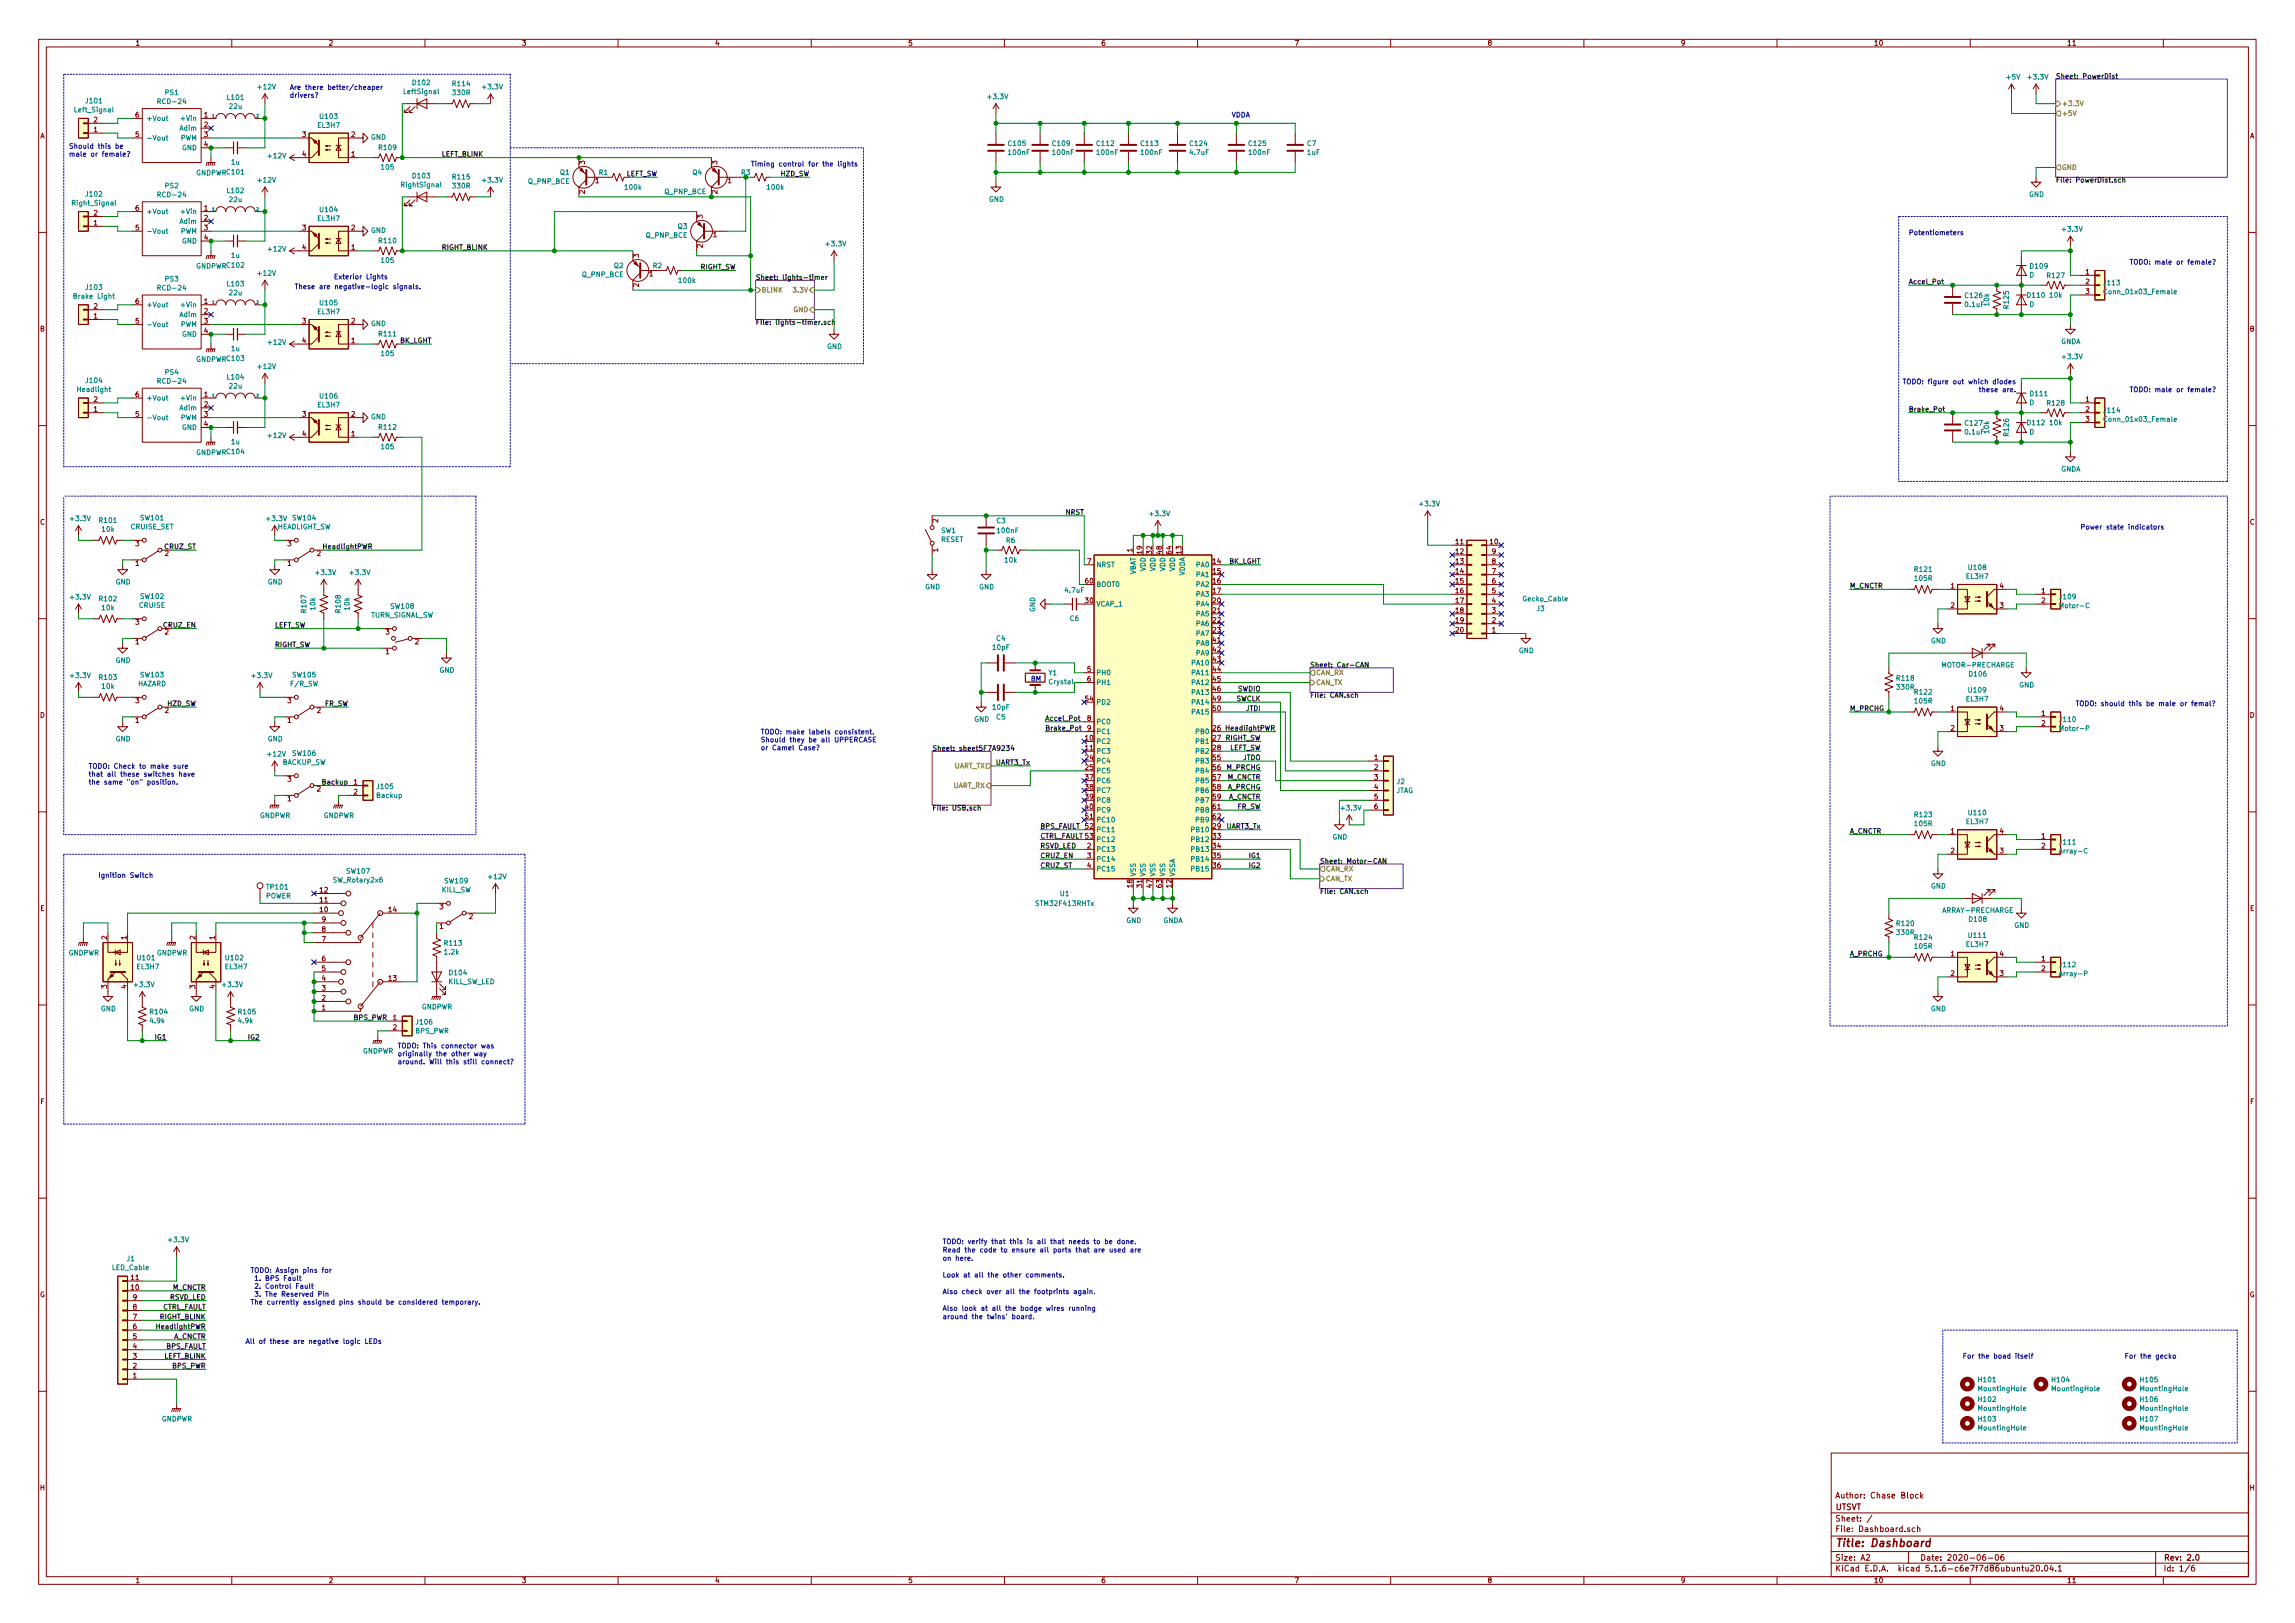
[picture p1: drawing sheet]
<svg xmlns="http://www.w3.org/2000/svg" width="594mm" height="420mm" viewBox="0 0 594 420" stroke-linecap="round" stroke-linejoin="round" font-family="sans-serif">
<defs><g id="words">
<text font-size="2.8" fill="#840000" x="475" y="400.4">Title: Dashboard</text>
<g font-size="2.1" fill="#840000">
<text x="475" y="387.9">Author: Chase Block</text>
<text x="475" y="393.9">Sheet: /</text>
<text x="475" y="390.9">UTSVT</text>
<text x="475" y="396.6">File: Dashboard.sch</text>
<text x="475" y="406.8">KiCad E.D.A. kicad 5.1.6-c6e7f7d86ubuntu20.04.1</text>
<text x="475" y="404">Size: A2</text>
<text x="497" y="404">Date: 2020-06-06</text>
<text x="560" y="404">Rev: 2.0</text>
<text x="560" y="406.8">Id: 1/6</text>
</g>
<g font-size="1.8" fill="#840000">
<text x="35" y="11.8">1</text>
<text x="85" y="11.8">2</text>
<text x="135" y="11.8">3</text>
<text x="185" y="11.8">4</text>
<text x="235" y="11.8">5</text>
<text x="285" y="11.8">6</text>
<text x="335" y="11.8">7</text>
<text x="385" y="11.8">8</text>
<text x="435" y="11.8">9</text>
<text x="485" y="11.8">10</text>
<text x="535" y="11.8">11</text>
<text x="10.4" y="35.8">A</text>
<text x="24.3" y="34.2">1</text>
<text x="24.3" y="31.7">2</text>
<text x="35.1" y="35.5">5</text>
<text x="35.1" y="30.4">6</text>
<text x="52.9" y="30.4">1</text>
<text x="52.9" y="32.9">2</text>
<text x="52.9" y="35.5">3</text>
<text x="78.3" y="35.5">3</text>
<text x="91" y="35.5">2</text>
<text x="582.4" y="35.8">A</text>
<text x="52.9" y="38">4</text>
<text x="78.3" y="40.6">4</text>
<text x="91" y="40.6">1</text>
<text x="151.4" y="42.6" transform="rotate(-90 151.4 42.6)">3</text>
<text x="154.1" y="47.4">1</text>
<text x="185.7" y="42.6" transform="rotate(-90 185.7 42.6)">3</text>
<text x="188.4" y="47.4">1</text>
<text x="151.4" y="50.2" transform="rotate(-90 151.4 50.2)">2</text>
<text x="185.7" y="50.2" transform="rotate(-90 185.7 50.2)">2</text>
<text x="24.3" y="58.3">1</text>
<text x="24.3" y="55.8">2</text>
<text x="35.1" y="59.6">5</text>
<text x="35.1" y="54.5">6</text>
<text x="52.9" y="54.5">1</text>
<text x="52.9" y="57.1">2</text>
<text x="52.9" y="59.6">3</text>
<text x="78.3" y="59.6">3</text>
<text x="91" y="59.6">2</text>
<text x="181.9" y="56.5" transform="rotate(-90 181.9 56.5)">3</text>
<text x="52.9" y="62.1">4</text>
<text x="78.3" y="64.7">4</text>
<text x="91" y="64.7">1</text>
<text x="181.9" y="64.2" transform="rotate(-90 181.9 64.2)">2</text>
<text x="184.6" y="61.4">1</text>
<text x="165.4" y="66.7" transform="rotate(-90 165.4 66.7)">3</text>
<text x="168.1" y="71.5">1</text>
<text x="539.9" y="71">1</text>
<text x="165.4" y="74.3" transform="rotate(-90 165.4 74.3)">2</text>
<text x="539.9" y="73.6">2</text>
<text x="539.9" y="76.1">3</text>
<text x="24.3" y="82.5">1</text>
<text x="24.3" y="79.9">2</text>
<text x="35.1" y="83.7">5</text>
<text x="35.1" y="78.7">6</text>
<text x="52.9" y="78.7">1</text>
<text x="52.9" y="81.2">2</text>
<text x="52.9" y="83.7">3</text>
<text x="78.3" y="83.7">3</text>
<text x="91" y="83.7">2</text>
<text x="10.4" y="85.8">B</text>
<text x="52.9" y="86.3">4</text>
<text x="78.3" y="88.8">4</text>
<text x="91" y="88.8">1</text>
<text x="582.4" y="85.8">B</text>
<text x="24.3" y="106.6">1</text>
<text x="24.3" y="104.1">2</text>
<text x="35.1" y="107.9">5</text>
<text x="35.1" y="102.8">6</text>
<text x="52.9" y="102.8">1</text>
<text x="52.9" y="105.3">2</text>
<text x="52.9" y="107.9">3</text>
<text x="78.3" y="107.9">3</text>
<text x="91" y="107.9">2</text>
<text x="539.9" y="104.1">1</text>
<text x="539.9" y="106.6">2</text>
<text x="52.9" y="110.4">4</text>
<text x="78.3" y="112.9">4</text>
<text x="91" y="112.9">1</text>
<text x="539.9" y="109.1">3</text>
<text x="10.4" y="135.8">C</text>
<text x="242.8" y="135.3" transform="rotate(-90 242.8 135.3)">2</text>
<text x="582.4" y="135.8">C</text>
<text x="35.1" y="141.4">3</text>
<text x="42.7" y="143.9">2</text>
<text x="74.4" y="141.4">3</text>
<text x="82.1" y="143.9">2</text>
<text x="242.8" y="142.9" transform="rotate(-90 242.8 142.9)">1</text>
<text x="293.1" y="142.9" transform="rotate(-90 293.1 142.9)">1</text>
<text x="295.7" y="143.4" transform="rotate(-90 295.7 143.4)">19</text>
<text x="298.2" y="143.4" transform="rotate(-90 298.2 143.4)">32</text>
<text x="300.7" y="143.4" transform="rotate(-90 300.7 143.4)">48</text>
<text x="303.3" y="143.4" transform="rotate(-90 303.3 143.4)">64</text>
<text x="305.8" y="143.4" transform="rotate(-90 305.8 143.4)">13</text>
<text x="376.9" y="140.9">11</text>
<text x="376.9" y="143.4">12</text>
<text x="385.7" y="140.9">10</text>
<text x="386.2" y="143.4">9</text>
<text x="35.1" y="146.5">1</text>
<text x="74.4" y="146.5">1</text>
<text x="281.5" y="146">7</text>
<text x="314" y="146">14</text>
<text x="314" y="148.5">15</text>
<text x="376.9" y="146">13</text>
<text x="376.9" y="148.5">14</text>
<text x="386.2" y="148.5">7</text>
<text x="386.2" y="146">8</text>
<text x="281" y="151">60</text>
<text x="314" y="151">16</text>
<text x="314" y="153.6">17</text>
<text x="376.9" y="151">15</text>
<text x="376.9" y="153.6">16</text>
<text x="386.2" y="153.6">5</text>
<text x="386.2" y="151">6</text>
<text x="505" y="152.3">1</text>
<text x="517.7" y="152.3">4</text>
<text x="528.5" y="153.6">1</text>
<text x="35.1" y="161.7">3</text>
<text x="281" y="156.1">30</text>
<text x="314" y="156.1">20</text>
<text x="314" y="158.7">21</text>
<text x="314" y="161.2">22</text>
<text x="376.9" y="156.1">17</text>
<text x="376.9" y="158.7">18</text>
<text x="376.9" y="161.2">19</text>
<text x="386.2" y="161.2">2</text>
<text x="386.2" y="158.7">3</text>
<text x="386.2" y="156.1">4</text>
<text x="505" y="157.4">2</text>
<text x="517.7" y="157.4">3</text>
<text x="528.5" y="156.1">2</text>
<text x="35.1" y="166.8">1</text>
<text x="42.7" y="164.3">2</text>
<text x="99.8" y="164.3">3</text>
<text x="107.5" y="166.8">2</text>
<text x="314" y="163.7">23</text>
<text x="314" y="166.3">41</text>
<text x="376.9" y="163.7">20</text>
<text x="386.2" y="163.7">1</text>
<text x="99.8" y="169.3">1</text>
<text x="281.5" y="173.9">5</text>
<text x="314" y="171.4">43</text>
<text x="314" y="173.9">44</text>
<text x="314" y="168.8">42</text>
<text x="281.5" y="176.4">6</text>
<text x="314" y="176.4">45</text>
<text x="314" y="179">46</text>
<text x="10.4" y="185.8">D</text>
<text x="35.1" y="182">3</text>
<text x="42.7" y="184.6">2</text>
<text x="74.4" y="182">3</text>
<text x="82.1" y="184.6">2</text>
<text x="281" y="181.5">54</text>
<text x="314" y="181.5">49</text>
<text x="314" y="184.1">50</text>
<text x="505" y="184.1">1</text>
<text x="517.7" y="184.1">4</text>
<text x="528.5" y="185.3">1</text>
<text x="582.4" y="185.8">D</text>
<text x="35.1" y="187.1">1</text>
<text x="74.4" y="187.1">1</text>
<text x="281" y="191.7">10</text>
<text x="281.5" y="186.6">8</text>
<text x="281.5" y="189.1">9</text>
<text x="314" y="189.1">26</text>
<text x="505" y="189.1">2</text>
<text x="517.7" y="189.1">3</text>
<text x="528.5" y="187.9">2</text>
<text x="281" y="194.2">11</text>
<text x="281" y="196.8">24</text>
<text x="314" y="194.2">28</text>
<text x="314" y="196.8">55</text>
<text x="355.8" y="196.8">1</text>
<text x="74.4" y="202.4">3</text>
<text x="91.6" y="203.1">1</text>
<text x="281" y="199.3">25</text>
<text x="281" y="201.8">37</text>
<text x="314" y="199.3">56</text>
<text x="314" y="201.8">57</text>
<text x="355.8" y="199.3">2</text>
<text x="355.8" y="201.8">3</text>
<text x="74.4" y="207.4">1</text>
<text x="82.1" y="204.9">2</text>
<text x="91.6" y="205.7">2</text>
<text x="281" y="204.4">38</text>
<text x="281" y="206.9">39</text>
<text x="281" y="209.5">40</text>
<text x="314" y="204.4">58</text>
<text x="314" y="206.9">59</text>
<text x="314" y="209.5">61</text>
<text x="355.8" y="204.4">4</text>
<text x="355.8" y="206.9">5</text>
<text x="355.8" y="209.5">6</text>
<text x="281" y="212">51</text>
<text x="281" y="214.5">52</text>
<text x="314" y="214.5">29</text>
<text x="314" y="212">62</text>
<text x="505" y="215.8">1</text>
<text x="517.7" y="215.8">4</text>
<text x="281.5" y="219.6">2</text>
<text x="314" y="217.1">33</text>
<text x="314" y="219.6">34</text>
<text x="505" y="220.9">2</text>
<text x="517.7" y="220.9">3</text>
<text x="528.5" y="217.1">1</text>
<text x="528.5" y="219.6">2</text>
<text x="281.5" y="222.2">3</text>
<text x="281.5" y="224.7">4</text>
<text x="314" y="222.2">35</text>
<text x="314" y="224.7">36</text>
<text x="82.9" y="233.6">11</text>
<text x="82.9" y="231.1">12</text>
<text x="293.1" y="229.7" transform="rotate(-90 293.1 229.7)">18</text>
<text x="295.7" y="229.7" transform="rotate(-90 295.7 229.7)">31</text>
<text x="298.2" y="229.7" transform="rotate(-90 298.2 229.7)">47</text>
<text x="300.7" y="229.7" transform="rotate(-90 300.7 229.7)">63</text>
<text x="303.3" y="229.7" transform="rotate(-90 303.3 229.7)">12</text>
<text x="10.4" y="235.8">E</text>
<text x="82.9" y="236.1">10</text>
<text x="83.3" y="238.7">9</text>
<text x="100.6" y="236.1">14</text>
<text x="113.8" y="235.4">3</text>
<text x="121.4" y="237.9">2</text>
<text x="582.4" y="235.8">E</text>
<text x="27.7" y="243.2" transform="rotate(-90 27.7 243.2)">2</text>
<text x="32.8" y="243.2" transform="rotate(-90 32.8 243.2)">1</text>
<text x="50.5" y="243.2" transform="rotate(-90 50.5 243.2)">2</text>
<text x="55.6" y="243.2" transform="rotate(-90 55.6 243.2)">1</text>
<text x="83.3" y="243.8">7</text>
<text x="83.3" y="241.2">8</text>
<text x="113.8" y="240.5">1</text>
<text x="83.3" y="251.4">5</text>
<text x="83.3" y="248.8">6</text>
<text x="505" y="247.6">1</text>
<text x="517.7" y="247.6">4</text>
<text x="528.5" y="248.8">1</text>
<text x="528.5" y="251.4">2</text>
<text x="27.7" y="255.9" transform="rotate(-90 27.7 255.9)">3</text>
<text x="32.8" y="255.9" transform="rotate(-90 32.8 255.9)">4</text>
<text x="50.5" y="255.9" transform="rotate(-90 50.5 255.9)">3</text>
<text x="55.6" y="255.9" transform="rotate(-90 55.6 255.9)">4</text>
<text x="83.3" y="256.5">3</text>
<text x="83.3" y="253.9">4</text>
<text x="100.6" y="253.9">13</text>
<text x="505" y="252.6">2</text>
<text x="517.7" y="252.6">3</text>
<text x="83.3" y="261.5">1</text>
<text x="83.3" y="259">2</text>
<text x="101.8" y="264.1">1</text>
<text x="101.8" y="266.6">2</text>
<text x="10.5" y="285.8">F</text>
<text x="582.5" y="285.8">F</text>
<text x="10.3" y="335.8">G</text>
<text x="34" y="333.9">10</text>
<text x="34" y="331.4">11</text>
<text x="582.3" y="335.8">G</text>
<text x="34.4" y="341.5">7</text>
<text x="34.4" y="339">8</text>
<text x="34.4" y="336.5">9</text>
<text x="34.4" y="346.6">5</text>
<text x="34.4" y="344.1">6</text>
<text x="34.4" y="351.7">3</text>
<text x="34.4" y="349.2">4</text>
<text x="34.4" y="356.8">1</text>
<text x="34.4" y="354.2">2</text>
<text x="10.4" y="385.8">H</text>
<text x="582.4" y="385.8">H</text>
<text x="35" y="409.8">1</text>
<text x="85" y="409.8">2</text>
<text x="135" y="409.8">3</text>
<text x="185" y="409.8">4</text>
<text x="235" y="409.8">5</text>
<text x="285" y="409.8">6</text>
<text x="335" y="409.8">7</text>
<text x="385" y="409.8">8</text>
<text x="435" y="409.8">9</text>
<text x="485" y="409.8">10</text>
<text x="535" y="409.8">11</text>
</g>
<g font-size="1.8" fill="#008484">
<text x="66.9" y="23.1">+12V</text>
<text x="106.9" y="22">D102</text>
<text x="117.3" y="22.3">R114</text>
<text x="125" y="23.1">+3.3V</text>
<text x="519.5" y="20.6">+5V</text>
<text x="525.1" y="20.6">+3.3V</text>
<text x="19.6" y="29.1">Left_Signal</text>
<text x="22.4" y="26.8">J101</text>
<text x="41.3" y="26.9">RCD-24</text>
<text x="42.8" y="24.6">PS1</text>
<text x="59" y="25.9">L101</text>
<text x="59.4" y="28.2">22u</text>
<text x="104.8" y="24.4">LeftSignal</text>
<text x="117.3" y="24.6">330R</text>
<text x="255.9" y="25.7">+3.3V</text>
<text x="37.8" y="31.3">+Vout</text>
<text x="46.6" y="33.8">Adim</text>
<text x="47.3" y="31.3">+Vin</text>
<text x="82.3" y="33.1">EL3H7</text>
<text x="83" y="30.8">U103</text>
<text x="37.8" y="36.4">-Vout</text>
<text x="46.7" y="36.4">PWM</text>
<text x="47.1" y="38.9">GND</text>
<text x="69.5" y="41">+12V</text>
<text x="96" y="36.2">GND</text>
<text x="98.2" y="38.8">R109</text>
<text x="261.1" y="37.8">C105</text>
<text x="261.2" y="40.1">100nF</text>
<text x="272.6" y="37.8">C109</text>
<text x="272.6" y="40.1">100nF</text>
<text x="284" y="37.8">C112</text>
<text x="284" y="40.1">100nF</text>
<text x="295.4" y="37.8">C113</text>
<text x="295.5" y="40.1">100nF</text>
<text x="308.1" y="40.1">4.7uF</text>
<text x="308.1" y="37.8">C124</text>
<text x="323.4" y="37.8">C125</text>
<text x="323.4" y="40.1">100nF</text>
<text x="338.4" y="37.8">C7</text>
<text x="338.4" y="40.1">1uF</text>
<text x="50.7" y="45.4">GNDPWRC101</text>
<text x="59.9" y="42.6">1u</text>
<text x="66.9" y="47.3">+12V</text>
<text x="98.8" y="43.9">105</text>
<text x="106.9" y="46.2">D103</text>
<text x="117.3" y="46.4">R115</text>
<text x="125" y="47.3">+3.3V</text>
<text x="136.7" y="47.6">Q_PNP_BCE</text>
<text x="145" y="45.3">Q1</text>
<text x="155.1" y="45.3">R1</text>
<text x="179.3" y="45.3">Q4</text>
<text x="18.9" y="53.2">Right_Signal</text>
<text x="22.4" y="50.9">J102</text>
<text x="41.3" y="51">RCD-24</text>
<text x="42.8" y="48.7">PS2</text>
<text x="59" y="50">L102</text>
<text x="59.4" y="52.3">22u</text>
<text x="104.1" y="48.5">RightSignal</text>
<text x="117.3" y="48.8">330R</text>
<text x="161.9" y="49.1">100k</text>
<text x="172" y="50.3">Q_PNP_BCE</text>
<text x="198.7" y="49.1">100k</text>
<text x="256" y="52.2">GND</text>
<text x="525.2" y="51">GND</text>
<text x="37.8" y="55.4">+Vout</text>
<text x="46.6" y="58">Adim</text>
<text x="47.3" y="55.4">+Vin</text>
<text x="82.3" y="57.2">EL3H7</text>
<text x="83" y="54.9">U104</text>
<text x="175.5" y="59.2">Q3</text>
<text x="534" y="60">+3.3V</text>
<text x="37.8" y="60.5">-Vout</text>
<text x="46.7" y="60.5">PWM</text>
<text x="47.1" y="63">GND</text>
<text x="69.5" y="65.1">+12V</text>
<text x="96" y="60.3">GND</text>
<text x="98.2" y="63">R110</text>
<text x="167.2" y="61.6">Q_PNP_BCE</text>
<text x="213.9" y="63.8">+3.3V</text>
<text x="50.7" y="69.5">GNDPWRC102</text>
<text x="59.9" y="66.8">1u</text>
<text x="66.9" y="71.4">+12V</text>
<text x="98.8" y="68">105</text>
<text x="150.7" y="71.7">Q_PNP_BCE</text>
<text x="159" y="69.4">Q2</text>
<text x="169.1" y="69.4">R2</text>
<text x="525.3" y="71.8">D</text>
<text x="525.7" y="69.5">D109</text>
<text x="530" y="72">R127</text>
<text x="19.5" y="77.3">Brake Light</text>
<text x="22.4" y="75">J103</text>
<text x="41.3" y="75.2">RCD-24</text>
<text x="42.8" y="72.9">PS3</text>
<text x="59" y="74.1">L103</text>
<text x="59.4" y="76.4">22u</text>
<text x="175.8" y="73.2">100k</text>
<text x="508.8" y="77.2">C126</text>
<text x="524.9" y="77.1">D110</text>
<text x="530.7" y="77.1">10k</text>
<text x="544.7" y="73.9">J113</text>
<text x="545.3" y="76.2">Conn_01x03_Female</text>
<text x="37.8" y="79.5">+Vout</text>
<text x="46.6" y="82.1">Adim</text>
<text x="47.3" y="79.5">+Vin</text>
<text x="82.3" y="81.3">EL3H7</text>
<text x="83" y="79">U105</text>
<text x="508.8" y="79.5">0.1uF</text>
<text x="514.9" y="79.1" transform="rotate(-90 514.9 79.1)">10k</text>
<text x="520" y="79.7" transform="rotate(-90 520 79.7)">R125</text>
<text x="525.3" y="79.5">D</text>
<text x="37.8" y="84.6">-Vout</text>
<text x="46.7" y="84.6">PWM</text>
<text x="47.1" y="87.2">GND</text>
<text x="69.5" y="89.2">+12V</text>
<text x="96" y="84.4">GND</text>
<text x="98.2" y="87.1">R111</text>
<text x="533.5" y="89.1">GNDA</text>
<text x="50.7" y="93.7">GNDPWRC103</text>
<text x="59.9" y="90.9">1u</text>
<text x="66.9" y="95.5">+12V</text>
<text x="98.8" y="92.2">105</text>
<text x="214.1" y="90.3">GND</text>
<text x="534" y="93">+3.3V</text>
<text x="20.3" y="101.5">Headlight</text>
<text x="22.4" y="99.2">J104</text>
<text x="41.3" y="99.3">RCD-24</text>
<text x="42.8" y="97">PS4</text>
<text x="59" y="98.3">L104</text>
<text x="59.4" y="100.6">22u</text>
<text x="37.8" y="103.7">+Vout</text>
<text x="46.6" y="106.2">Adim</text>
<text x="47.3" y="103.7">+Vin</text>
<text x="82.3" y="105.5">EL3H7</text>
<text x="83" y="103.2">U106</text>
<text x="525.3" y="104.9">D</text>
<text x="525.7" y="102.6">D111</text>
<text x="530" y="105">R128</text>
<text x="544.7" y="106.9">J114</text>
<text x="37.8" y="108.8">-Vout</text>
<text x="46.7" y="108.8">PWM</text>
<text x="47.1" y="111.3">GND</text>
<text x="69.5" y="113.4">+12V</text>
<text x="96" y="108.6">GND</text>
<text x="98.2" y="111.2">R112</text>
<text x="508.8" y="112.5">0.1uF</text>
<text x="508.8" y="110.2">C127</text>
<text x="514.9" y="112.1" transform="rotate(-90 514.9 112.1)">10k</text>
<text x="520" y="112.8" transform="rotate(-90 520 112.8)">R126</text>
<text x="524.9" y="110.1">D112</text>
<text x="525.3" y="112.5">D</text>
<text x="530.7" y="110.1">10k</text>
<text x="545.3" y="109.2">Conn_01x03_Female</text>
<text x="50.7" y="117.8">GNDPWRC104</text>
<text x="59.9" y="115">1u</text>
<text x="98.8" y="116.3">105</text>
<text x="533.5" y="122.1">GNDA</text>
<text x="367.6" y="131.1">+3.3V</text>
<text x="18.4" y="134.9">+3.3V</text>
<text x="25.8" y="135.3">R101</text>
<text x="26.5" y="137.7">10k</text>
<text x="33.8" y="137">CRUISE_SET</text>
<text x="36.5" y="134.7">SW101</text>
<text x="69.2" y="134.9">+3.3V</text>
<text x="71.7" y="137">HEADLIGHT_SW</text>
<text x="75.8" y="134.7">SW104</text>
<text x="243.6" y="138">SW1</text>
<text x="258" y="135.5">C3</text>
<text x="297.8" y="133.6">+3.3V</text>
<text x="243.5" y="140.3">RESET</text>
<text x="258.3" y="138">100nF</text>
<text x="260.5" y="140.6">R6</text>
<text x="81.9" y="148.9">+3.3V</text>
<text x="90.8" y="148.9">+3.3V</text>
<text x="260.1" y="145.6">10k</text>
<text x="283.7" y="146.9">NRST</text>
<text x="294" y="149" transform="rotate(-90 294 149)">VBAT</text>
<text x="296.5" y="147.9" transform="rotate(-90 296.5 147.9)">VDD</text>
<text x="299.1" y="147.9" transform="rotate(-90 299.1 147.9)">VDD</text>
<text x="301.6" y="147.9" transform="rotate(-90 301.6 147.9)">VDD</text>
<text x="304.2" y="147.9" transform="rotate(-90 304.2 147.9)">VDD</text>
<text x="306.7" y="149.2" transform="rotate(-90 306.7 149.2)">VDDA</text>
<text x="309.8" y="146.9">PA0</text>
<text x="309.8" y="149.4">PA1</text>
<text x="495.7" y="148">R121</text>
<text x="509.1" y="149.9">EL3H7</text>
<text x="509.7" y="147.5">U108</text>
<text x="18.4" y="155.2">+3.3V</text>
<text x="25.8" y="155.7">R102</text>
<text x="29.9" y="151.3">GND</text>
<text x="36.5" y="155">SW102</text>
<text x="69.3" y="151.3">GND</text>
<text x="239.5" y="152.6">GND</text>
<text x="253.4" y="152.6">GND</text>
<text x="275.8" y="153.4">4.7uF</text>
<text x="283.7" y="151.9">BOOT0</text>
<text x="309.8" y="151.9">PA2</text>
<text x="309.8" y="154.5">PA3</text>
<text x="394.4" y="155.7">Gecko_Cable</text>
<text x="495.7" y="150.4">105R</text>
<text x="533.2" y="155.1">J109</text>
<text x="26.5" y="158">10k</text>
<text x="36" y="157.3">CRUISE</text>
<text x="79.3" y="158.5" transform="rotate(-90 79.3 158.5)">R107</text>
<text x="81.6" y="157.9" transform="rotate(-90 81.6 157.9)">10k</text>
<text x="88.2" y="158.5" transform="rotate(-90 88.2 158.5)">R108</text>
<text x="90.5" y="157.9" transform="rotate(-90 90.5 157.9)">10k</text>
<text x="95.9" y="159.9">TURN_SIGNAL_SW</text>
<text x="101.2" y="157.6">SW108</text>
<text x="267.9" y="158.5" transform="rotate(-90 267.9 158.5)">GND</text>
<text x="277" y="160.7">C6</text>
<text x="283.7" y="157">VCAP_1</text>
<text x="309.8" y="157">PA4</text>
<text x="309.8" y="159.6">PA5</text>
<text x="397.8" y="158.2">J3</text>
<text x="533.6" y="157.4">Motor-C</text>
<text x="258" y="165.9">C4</text>
<text x="309.8" y="162.1">PA6</text>
<text x="309.8" y="164.6">PA7</text>
<text x="309.8" y="167.2">PA8</text>
<text x="499.8" y="166.5">GND</text>
<text x="29.9" y="171.6">GND</text>
<text x="257" y="168.2">10pF</text>
<text x="308.8" y="172.3">PA10</text>
<text x="309.8" y="169.7">PA9</text>
<text x="393.1" y="169.1">GND</text>
<text x="502.8" y="172.8">MOTOR-PRECHARGE</text>
<text x="18.4" y="175.5">+3.3V</text>
<text x="25.8" y="176">R103</text>
<text x="26.5" y="178.3">10k</text>
<text x="35.6" y="177.7">HAZARD</text>
<text x="36.5" y="175.4">SW103</text>
<text x="65.4" y="175.5">+3.3V</text>
<text x="75.4" y="177.7">F/R_SW</text>
<text x="75.8" y="175.4">SW105</text>
<text x="113.7" y="174.2">GND</text>
<text x="271.4" y="174.8">Y1</text>
<text x="271.7" y="177.1">Crystal</text>
<text x="283.7" y="174.8">PH0</text>
<text x="283.7" y="177.3">PH1</text>
<text x="308.8" y="174.8">PA11</text>
<text x="308.8" y="177.3">PA12</text>
<text x="308.8" y="179.9">PA13</text>
<text x="491.1" y="176.2">R118</text>
<text x="491.1" y="178.5">330R</text>
<text x="495.7" y="179.8">R122</text>
<text x="509.7" y="179.3">U109</text>
<text x="509.9" y="175.1">D106</text>
<text x="522.7" y="178">GND</text>
<text x="257" y="183.7">10pF</text>
<text x="283.7" y="182.4">PD2</text>
<text x="308.8" y="182.4">PA14</text>
<text x="308.8" y="185">PA15</text>
<text x="495.7" y="182.1">105R</text>
<text x="509.1" y="181.6">EL3H7</text>
<text x="29.9" y="191.9">GND</text>
<text x="69.3" y="191.9">GND</text>
<text x="252.2" y="186.9">GND</text>
<text x="258" y="186.3">C5</text>
<text x="283.7" y="187.5">PC0</text>
<text x="283.7" y="190">PC1</text>
<text x="309.8" y="190">PB0</text>
<text x="533.2" y="186.9">J110</text>
<text x="533.6" y="189.2">Motor-P</text>
<text x="69.4" y="195.9">+12V</text>
<text x="73.1" y="198">BACKUP_SW</text>
<text x="75.8" y="195.7">SW106</text>
<text x="283.7" y="192.6">PC2</text>
<text x="283.7" y="195.1">PC3</text>
<text x="283.7" y="197.7">PC4</text>
<text x="309.8" y="192.6">PB1</text>
<text x="309.8" y="195.1">PB2</text>
<text x="309.8" y="197.7">PB3</text>
<text x="283.7" y="200.2">PC5</text>
<text x="283.7" y="202.7">PC6</text>
<text x="309.8" y="200.2">PB4</text>
<text x="309.8" y="202.7">PB5</text>
<text x="361.6" y="203">J2</text>
<text x="499.8" y="198.3">GND</text>
<text x="97.6" y="206.6">Backup</text>
<text x="97.7" y="204.3">J105</text>
<text x="283.7" y="205.3">PC7</text>
<text x="283.7" y="207.8">PC8</text>
<text x="309.8" y="205.3">PB6</text>
<text x="309.8" y="207.8">PB7</text>
<text x="347.3" y="209.8">+3.3V</text>
<text x="361.3" y="205.3">JTAG</text>
<text x="67.2" y="211.8">GNDPWR</text>
<text x="83.7" y="211.8">GNDPWR</text>
<text x="283.7" y="212.9">PC10</text>
<text x="283.7" y="215.4">PC11</text>
<text x="283.7" y="210.4">PC9</text>
<text x="308.8" y="215.4">PB10</text>
<text x="309.8" y="210.4">PB8</text>
<text x="309.8" y="212.9">PB9</text>
<text x="495.7" y="211.5">R123</text>
<text x="495.7" y="213.9">105R</text>
<text x="509.1" y="213.4">EL3H7</text>
<text x="509.7" y="211">U110</text>
<text x="283.7" y="218">PC12</text>
<text x="283.7" y="220.5">PC13</text>
<text x="308.8" y="218">PB12</text>
<text x="308.8" y="220.5">PB13</text>
<text x="344.9" y="217.3">GND</text>
<text x="533.2" y="218.6">J111</text>
<text x="533.5" y="220.9">Array-C</text>
<text x="89.8" y="226.2">SW107</text>
<text x="126.6" y="227.6">+12V</text>
<text x="283.7" y="223.1">PC14</text>
<text x="283.7" y="225.6">PC15</text>
<text x="294" y="227" transform="rotate(-90 294 227)">VSS</text>
<text x="296.5" y="227" transform="rotate(-90 296.5 227)">VSS</text>
<text x="299.1" y="227" transform="rotate(-90 299.1 227)">VSS</text>
<text x="301.6" y="227" transform="rotate(-90 301.6 227)">VSS</text>
<text x="304.2" y="227" transform="rotate(-90 304.2 227)">VSSA</text>
<text x="308.8" y="223.1">PB14</text>
<text x="308.8" y="225.6">PB15</text>
<text x="68.8" y="232.6">POWER</text>
<text x="69.2" y="230.3">TP101</text>
<text x="86.5" y="228.5">SW_Rotary2x6</text>
<text x="114.2" y="231">KILL_SW</text>
<text x="115.2" y="228.7">SW109</text>
<text x="274.5" y="232">U1</text>
<text x="499.8" y="230">GND</text>
<text x="268.4" y="234.5">STM32F413RHTx</text>
<text x="291.5" y="238.9">GND</text>
<text x="301.1" y="238.9">GNDA</text>
<text x="491.1" y="239.7">R120</text>
<text x="502.9" y="236.3">ARRAY-PRECHARGE</text>
<text x="509.9" y="238.6">D108</text>
<text x="115.2" y="244.8">R113</text>
<text x="491.1" y="242">330R</text>
<text x="495.7" y="243.3">R124</text>
<text x="495.7" y="245.6">105R</text>
<text x="509.1" y="245.1">EL3H7</text>
<text x="509.7" y="242.8">U111</text>
<text x="521.4" y="240.2">GND</text>
<text x="17.7" y="247.3">GNDPWR</text>
<text x="35.5" y="250.9">EL3H7</text>
<text x="35.7" y="248.6">U101</text>
<text x="40.5" y="247.3">GNDPWR</text>
<text x="58.4" y="250.9">EL3H7</text>
<text x="58.5" y="248.6">U102</text>
<text x="115.1" y="247.1">1.2k</text>
<text x="533.2" y="250.4">J112</text>
<text x="34.9" y="255.5">+3.3V</text>
<text x="57.7" y="255.5">+3.3V</text>
<text x="115.9" y="254.8">KILL_SW_LED</text>
<text x="116.4" y="252.5">D104</text>
<text x="533.5" y="252.7">Array-P</text>
<text x="26.1" y="261.8">GND</text>
<text x="39" y="262.6">R104</text>
<text x="49" y="261.8">GND</text>
<text x="61.8" y="262.6">R105</text>
<text x="109.1" y="261.3">GNDPWR</text>
<text x="499.8" y="261.8">GND</text>
<text x="38.9" y="264.9">4.9k</text>
<text x="61.8" y="264.9">4.9k</text>
<text x="107.5" y="267.5">BPS_PWR</text>
<text x="107.8" y="265.2">J106</text>
<text x="93.9" y="272.7">GNDPWR</text>
<text x="43.8" y="321.6">+3.3V</text>
<text x="29.1" y="328.8">LED_Cable</text>
<text x="32.9" y="326.5">J1</text>
<text x="512.2" y="357.8">H101</text>
<text x="531.3" y="357.8">H104</text>
<text x="554.2" y="357.8">H105</text>
<text x="512.2" y="362.9">H102</text>
<text x="512.4" y="365.2">MountingHole</text>
<text x="512.4" y="360.1">MountingHole</text>
<text x="531.4" y="360.1">MountingHole</text>
<text x="554.2" y="362.9">H106</text>
<text x="554.3" y="365.2">MountingHole</text>
<text x="554.3" y="360.1">MountingHole</text>
<text x="41.8" y="368">GNDPWR</text>
<text x="512.2" y="368">H103</text>
<text x="512.4" y="370.3">MountingHole</text>
<text x="554.2" y="368">H107</text>
<text x="554.3" y="370.3">MountingHole</text>
</g>
<g font-size="1.8" fill="#0000c2">
<text x="74.9" y="23.3">Are there better/cheaper</text>
<text x="74.9" y="25.3">drivers?</text>
<text x="318.8" y="30.4">VDDA</text>
<text x="17.8" y="38.5">Should this be</text>
<text x="17.8" y="40.6">male or female?</text>
<text x="194.3" y="43.1">Timing control for the lights</text>
<text x="494" y="60.9">Potentiometers</text>
<text x="551.2" y="68.5">TODO: male or female?</text>
<text x="76.2" y="74.8">These are negative-logic signals.</text>
<text x="86.4" y="72.3">Exterior Lights</text>
<text x="495.9" y="99.5">TODO: figure out which diodes</text>
<text x="513.7" y="101.5">these are.</text>
<text x="551.2" y="101.5">TODO: male or female?</text>
<text x="538.5" y="137.1">Power state indicators</text>
<text x="266.7" y="176.4">8M</text>
<text x="537.2" y="182.8">TODO: should this be male or femal?</text>
<text x="196.8" y="190.1">TODO: make labels consistent.</text>
<text x="196.8" y="192.2">Should they be all UPPERCASE</text>
<text x="196.8" y="194.2">or Camel Case?</text>
<text x="22.9" y="199">TODO: Check to make sure</text>
<text x="22.9" y="201.1">that all these switches have</text>
<text x="22.9" y="203.1">the same &quot;on&quot; position.</text>
<text x="25.4" y="227.2">Ignition Switch</text>
<text x="102.9" y="271.4">TODO: This connector was</text>
<text x="102.9" y="273.4">originally the other way</text>
<text x="102.9" y="275.5">around. Will this still connect?</text>
<text x="243.8" y="322.1">TODO: verify that this is all that needs to be done.</text>
<text x="64.8" y="329.5">TODO: Assign pins for</text>
<text x="243.8" y="324.2">Read the code to ensure all ports that are used are</text>
<text x="243.8" y="326.4">on here.</text>
<text x="65.3" y="331.6">1. BPS Fault</text>
<text x="65.3" y="333.6">2. Control Fault</text>
<text x="65.3" y="335.7">3. The Reserved Pin</text>
<text x="243.8" y="330.7">Look at all the other comments.</text>
<text x="243.8" y="335">Also check over all the footprints again.</text>
<text x="64.8" y="337.7">The currently assigned pins should be considered temporary.</text>
<text x="243.8" y="339.3">Also look at all the bodge wires running</text>
<text x="243.8" y="341.5">around the twins' board.</text>
<text x="63.5" y="347.9">All of these are negative logic LEDs</text>
<text x="508" y="351.7">For the boad itself</text>
<text x="549.9" y="351.7">For the gecko</text>
</g>
<g font-size="1.8">
<text x="532.1" y="20.4">Sheet: PowerDist</text>
<text x="114.3" y="40.6">LEFT_BLINK</text>
<text x="161.9" y="45.6">LEFT_SW</text>
<text x="202.1" y="45.6">HZD_SW</text>
<text x="532.1" y="47.3">File: PowerDist.sch</text>
<text x="114.3" y="64.7">RIGHT_BLINK</text>
<text x="181.2" y="69.8">RIGHT_SW</text>
<text x="195.6" y="72.5">Sheet: lights-timer</text>
<text x="494" y="73.6">Accel_Pot</text>
<text x="103.4" y="88.8">BK_LGHT</text>
<text x="195.6" y="84.1">File: lights-timer.sch</text>
<text x="494" y="106.6">Brake_Pot</text>
<text x="275.8" y="133.3">NRST</text>
<text x="42.6" y="142.2">CRUZ_ST</text>
<text x="84.3" y="142.2">HeadlightPWR</text>
<text x="318" y="146">BK_LGHT</text>
<text x="478.8" y="152.3">M_CNCTR</text>
<text x="42.4" y="162.5">CRUZ_EN</text>
<text x="71.1" y="167.6">RIGHT_SW</text>
<text x="71.1" y="162.5">LEFT_SW</text>
<text x="339.1" y="172.8">Sheet: Car-CAN</text>
<text x="320.4" y="179">SWDIO</text>
<text x="43.3" y="182.8">HZD_SW</text>
<text x="84" y="182.8">FR_SW</text>
<text x="319.9" y="181.5">SWCLK</text>
<text x="322.6" y="184.1">JTDI</text>
<text x="339.1" y="180.6">File: CAN.sch</text>
<text x="478.8" y="184.1">M_PRCHG</text>
<text x="270.5" y="186.6">Accel_Pot</text>
<text x="270.5" y="189.1">Brake_Pot</text>
<text x="314" y="191.7">27 RIGHT_SW</text>
<text x="318" y="189.1">HeadlightPWR</text>
<text x="241.3" y="194.4">Sheet: sheet5F7A9234</text>
<text x="318.1" y="194.2">LEFT_SW</text>
<text x="321.7" y="196.8">JTDO</text>
<text x="83.8" y="203.1">Backup</text>
<text x="257.8" y="198">UART3_Tx</text>
<text x="317.6" y="199.3">M_PRCHG</text>
<text x="317.8" y="201.8">M_CNCTR</text>
<text x="241.3" y="209.8">File: USB.sch</text>
<text x="317.8" y="204.4">A_PRCHG</text>
<text x="317.9" y="206.9">A_CNCTR</text>
<text x="320.2" y="209.5">FR_SW</text>
<text x="269.2" y="214.5">BPS_FAULT</text>
<text x="317.4" y="214.5">UART3_Tx</text>
<text x="478.8" y="215.8">A_CNCTR</text>
<text x="269.2" y="217.1">CTRL_FAULT 53</text>
<text x="269.2" y="219.6">RSVD_LED</text>
<text x="269.2" y="224.7">CRUZ_ST</text>
<text x="269.2" y="222.2">CRUZ_EN</text>
<text x="323.5" y="224.7">IG2</text>
<text x="323.5" y="222.2">IG1</text>
<text x="341.6" y="223.6">Sheet: Motor-CAN</text>
<text x="341.6" y="231.4">File: CAN.sch</text>
<text x="478.8" y="247.6">A_PRCHG</text>
<text x="40.3" y="269.2">IG1</text>
<text x="64.5" y="269.2">IG2</text>
<text x="91.4" y="264.1">BPS_PWR</text>
<text x="44.7" y="333.9">M_CNCTR</text>
<text x="41.5" y="341.5">RIGHT_BLINK</text>
<text x="41.8" y="339">CTRL_FAULT</text>
<text x="43.9" y="336.5">RSVD_LED</text>
<text x="41.1" y="344.1">HeadlightPWR</text>
<text x="44.9" y="346.6">A_CNCTR</text>
<text x="42.5" y="351.7">LEFT_BLINK</text>
<text x="42.9" y="349.2">BPS_FAULT</text>
<text x="44.6" y="354.2">BPS_PWR</text>
</g>
<g font-size="1.8" fill="#848400">
<text x="533.7" y="27.5">+3.3V</text>
<text x="533.7" y="30">+5V</text>
<text x="533.7" y="44">GND</text>
<text x="197.1" y="75.7">BLINK</text>
<text x="205.7" y="75.7">3.3V</text>
<text x="205.4" y="80.8">GND</text>
<text x="340.6" y="177.3">CAN_TX</text>
<text x="340.6" y="174.8">CAN_RX</text>
<text x="246.9" y="198.9">UART_TX</text>
<text x="246.7" y="204">UART_RX</text>
<text x="343.2" y="225.6">CAN_RX</text>
<text x="343.2" y="228.1">CAN_TX</text>
</g>
<text font-size="1.8" fill="#008400" x="191.9" y="45.3">R3</text>
<g font-size="1.1" fill="#008484">
<text x="55" y="30.4">1</text>
<text x="66.4" y="30.4">2</text>
<text x="55" y="54.6">1</text>
<text x="66.4" y="54.6">2</text>
<text x="55" y="78.7">1</text>
<text x="66.4" y="78.7">2</text>
<text x="55" y="102.8">1</text>
<text x="66.4" y="102.8">2</text>
</g>
</g></defs>
<g fill="none" stroke="#840000" stroke-width=".26">
<path d="M10 10.2h574v400h-574zM12 12.2h570v396h-570zM60 10.2v2M110 10.2v2M160 10.2v2M210 10.2v2M260 10.2v2M310 10.2v2M360 10.2v2M410 10.2v2M460 10.2v2M510 10.2v2"/>
<path d="M536.5 11.8h.8M560 10.2v2M20.3 30.6h2.6v5.1h-2.6zM21.6 31.8h1.3v.2h-1.3zM21.6 34.3h1.3v.3h-1.3zM22.9 34.5h3.8M22.9 31.9h3.8M34.3 30.6h2.5M34.3 35.7h2.5M36.8 28.1h15.3v14h-15.3zM52.1 30.6h3.8a1.27 1.27 0 0 1 1.2-1.2 1.27 1.27 0 0 1 1.3 1.2 1.27 1.27 0 0 1 1.3-1.2 1.27 1.27 0 0 1 1.3 1.2 1.27 1.27 0 0 1 1.2-1.2 1.27 1.27 0 0 1 1.3 1.2 1.27 1.27 0 0 1 1.3-1.2 1.27 1.27 0 0 1 1.2 1.2h1.3M52.1 38.3h2.5"/>
<path d="M52.1 35.7h2.5M52.1 33.2h2.5M58.4 38.3h2.1M61.5 38.3h2M68.6 24.3v2.5M68.6 24.3l-.8 1.3M68.6 24.3l.7 1.3M77.5 35.7h3.1M80 34.5h10.2v7.6h-10.2zM82.5 38.9l-1.9 1.9h-5.7M84.3 37.8h1.3M84.3 38.8h1.3"/>
<path d="M87 37.6h1.3M87.6 38.9v-1.9v3.8h5.1M87.6 37.6l.7 1.3h-1.3zM94 35.7v1.3l1.2-1.3-1.2-1.2v1.2h-6.4v1.9M105.4 26.8h7.6M106.2 27.6l-1.6 1.5h.8h-.8v-.7M107.4 27.6l-1.5 1.5h.8h-.8v-.7M107.9 26.8l2.6-1.2v2.5zM107.9 25.6v2.5M115.6 26.8h1.5l.4-1 .7 2.1 .8-2.1 .8 2.1 .7-2.1 .8 2.1 .4-1.1h1.5M127 24.3v2.5M127 24.3l-.8 1.3"/>
<path d="M127 24.3l.8 1.3M257.8 26.8v2.6M257.8 34.5v2.8M257.8 39.3v2.8M257.8 26.8l-.8 1.3M257.8 26.8l.8 1.3M269.2 34.5v2.8M269.2 39.3v2.8M280.7 34.5v2.8M280.7 39.3v2.8M292.1 34.5v2.8M292.1 39.3v2.8"/>
<path d="M304.8 34.5v2.8M304.8 39.3v2.8M320 34.5v2.8M320 39.3v2.8M335.3 34.5v2.8M335.3 39.3v2.8M520.7 21.8l-.8 1.2M520.7 21.8v2.5M520.7 21.8l.8 1.2M527 21.8l-.7 1.2M527 21.8v2.5M527 21.8l.8 1.2"/>
<path d="M20.3 54.8h2.6v5.1h-2.6zM21.6 55.9h1.3v.3h-1.3zM21.6 58.5h1.3v.2h-1.3zM22.9 58.6h3.8M22.9 56h3.8M34.3 54.8h2.5M34.3 59.9h2.5M36.8 52.2h15.3v14h-15.3zM52.1 54.8h3.8a1.27 1.27 0 0 1 1.2-1.3 1.27 1.27 0 0 1 1.3 1.3 1.27 1.27 0 0 1 1.3-1.3 1.27 1.27 0 0 1 1.3 1.3 1.27 1.27 0 0 1 1.2-1.3 1.27 1.27 0 0 1 1.3 1.3 1.27 1.27 0 0 1 1.3-1.3 1.27 1.27 0 0 1 1.2 1.3h1.3M52.1 59.9h2.5M52.1 57.3h2.5M53.3 42.8l.3-.7h2l-.2 .7"/>
<path d="M54.1 42.1l-.3 .7M54.6 40.8v1.3l-.2 .7M55.1 42.1l-.2 .7M68.6 48.4l-.8 1.3M68.6 48.4v2.6M68.6 48.4l.7 1.3M74.9 40.8l1.3 .8M76.2 40l-1.3 .8M77.5 59.9h3.1M80 58.6h10.2v7.6h-10.2zM94 59.9v1.2l1.2-1.2-1.2-1.3v1.3h-6.4v1.9M96.5 40.8h1.5l.4-1 .8 2 .7-2 .8 2 .8-2 .7 2 .4-1h1.5"/>
<path d="M105.4 51h7.6M106.2 51.7l-1.6 1.6h.8h-.8v-.8M107.4 51.7l-1.5 1.6h.8h-.8v-.8M107.9 51l2.6-1.3v2.5zM107.9 49.7v2.5M115.6 51h1.5l.4-1 .7 2 .8-2 .8 2 .7-2 .8 2 .4-1h1.5M127 48.4l-.8 1.3M127 48.4v2.6M127 48.4l.8 1.3M149.9 40.8v2.5l1.9 2M151.8 45.9h6.7l.4-1 .7 2 .8-2 .8 2 .3-1M151.8 46.5l-1.9 1.9v2.6"/>
<path d="M180.3 54.8v2.5l1.9 1.9M182.2 59.9h5.8M184.1 40.8v2.5l2 2M186.1 45.9h5.7M186.1 46.5l-2 1.9v2.6M194.3 45.9h1l.4-1 .8 2 .7-2 .8 2 .4-1h1M257.8 47.2v1.2h1.3l-1.3 1.3-1.3-1.3h1.3M527 45.9v1.3h1.3l-1.3 1.2-1.2-1.2h1.2M10 60.2h2M20.3 78.9h2.6v5.1h-2.6zM34.3 78.9h2.5M36.8 76.4h15.3v13.9h-15.3z"/>
<path d="M52.1 78.9h3.8a1.27 1.27 0 0 1 1.2-1.3 1.27 1.27 0 0 1 1.3 1.3 1.27 1.27 0 0 1 1.3-1.3 1.27 1.27 0 0 1 1.3 1.3 1.27 1.27 0 0 1 1.2-1.3 1.27 1.27 0 0 1 1.3 1.3 1.27 1.27 0 0 1 1.3-1.3 1.27 1.27 0 0 1 1.2 1.3h1.3M52.1 62.4h2.5M53.3 67l.3-.8h2l-.2 .8M54.1 66.2l-.3 .8M54.6 64.9v1.3l-.2 .8M55.1 66.2l-.2 .8M58.4 62.4h2.1M61.5 62.4h2M68.6 72.6v2.5M68.6 72.6l-.8 1.2M68.6 72.6l.7 1.2M74.9 64.9l1.3 .8"/>
<path d="M76.2 64.2l-1.3 .7M82.5 63l-1.9 1.9h-5.7M84.3 61.9h1.3M84.3 62.9h1.3M87 61.8h1.3M87.6 63v-1.9v3.8h5.1M87.6 61.8l.7 1.2h-1.3zM96.5 64.9h1.5l.4-1 .8 2.1 .7-2.1 .8 2.1 .8-2.1 .7 2.1 .4-1.1h1.5M163.8 64.9v2.6l1.9 1.9M165.7 70h6.8l.3-1 .8 2 .8-2 .7 2 .4-1h1M165.7 70.7l-1.9 1.9v2.5M182.2 60.5l-1.9 1.9v2.5"/>
<path d="M215.9 64.9l-.8 1.3M215.9 64.9v2.6M215.9 64.9l.8 1.3M505.5 73.8v2.8M505.5 78.7v2.7M516.9 73.8v1.6l1 .3-2 .8 2 .8-2 .7 2 .8-2 .7 1 .4v1.5M522 68.7h2.5M522 76.4h2.5M523.2 68.7l1.3 2.6h-2.5zM523.2 76.4l1.3 2.5h-2.5zM523.2 66.2v15.2M528.3 73.8h1.5l.4-1 .8 2 .7-2 .8 2 .8-2 .7 2 .4-1h1.5"/>
<path d="M535.9 61.1v2.6M535.9 61.1l-.7 1.3M535.9 61.1l.8 1.3M538.5 76.4h3.8M538.5 73.8h3.8M538.5 71.3h3.8M542.3 70h2.5v7.6h-2.5zM542.3 76.2h1.3v.3h-1.3zM542.3 71.2h1.3v.2h-1.3zM542.3 73.7h1.3v.3h-1.3zM582 60.2h2M21.6 80.1h1.3v.2h-1.3z"/>
<path d="M21.6 82.6h1.3v.2h-1.3zM22.9 82.7h3.8M22.9 80.2h3.8M34.3 84h2.5M52.1 86.5h2.5M52.1 84h2.5M52.1 81.4h2.5M53.3 91.1l.3-.8h2l-.2 .8M54.1 90.3l-.3 .8M54.6 89.1v1.2l-.2 .8M55.1 90.3l-.2 .8M58.4 86.5h2.1"/>
<path d="M61.5 86.5h2M68.6 96.7v2.5M68.6 96.7l-.8 1.3M68.6 96.7l.7 1.3M74.9 89.1l1.3 .7M76.2 88.3l-1.3 .8M77.5 84h3.1M80 82.7h10.2v7.6h-10.2zM82.5 87.2l-1.9 1.9h-5.7M84.3 86h1.3M84.3 87h1.3M87 85.9h1.3"/>
<path d="M87.6 87.2v-1.9v3.8h5.1M87.6 85.9l.7 1.3h-1.3zM94 84v1.3l1.2-1.3-1.2-1.3v1.3h-6.4v1.9M96.5 89.1h1.5l.4-1 .8 2 .7-2 .8 2 .8-2 .7 2 .4-1h1.5M215.9 85.3v1.2h1.3l-1.3 1.3-1.3-1.3h1.3M523.2 99.2v15.3M535.9 84v1.3h1.3l-1.3 1.2-1.2-1.2h1.2M535.9 94.1l-.7 1.3M535.9 94.1v2.6M535.9 94.1l.8 1.3M10 110.2h2M20.3 103h2.6v5.1h-2.6z"/>
<path d="M21.6 104.2h1.3v.2h-1.3zM21.6 106.7h1.3v.3h-1.3zM22.9 104.3h3.8M22.9 106.8h3.8M34.3 103h2.5M34.3 108.1h2.5M36.8 100.5h15.3v14h-15.3zM52.1 103h3.8a1.27 1.27 0 0 1 1.2-1.2 1.27 1.27 0 0 1 1.3 1.2 1.27 1.27 0 0 1 1.3-1.2 1.27 1.27 0 0 1 1.3 1.2 1.27 1.27 0 0 1 1.2-1.2 1.27 1.27 0 0 1 1.3 1.2 1.27 1.27 0 0 1 1.3-1.2 1.27 1.27 0 0 1 1.2 1.2h1.3M52.1 110.7h2.5M52.1 108.1h2.5M52.1 105.6h2.5M53.3 115.2l.3-.7h2l-.2 .7"/>
<path d="M54.1 114.5l-.3 .7M54.6 113.2v1.3l-.2 .7M55.1 114.5l-.2 .7M58.4 110.7h2.1M61.5 110.7h2M74.9 113.2l1.3 .8M76.2 112.4l-1.3 .8M77.5 108.1h3.1M80 106.8h10.2v7.7h-10.2zM82.5 111.3l-1.9 1.9h-5.7M84.3 110.2h1.3M84.3 111.2h1.3"/>
<path d="M87 110h1.3M87.6 111.3v-1.9v3.8h5.1M87.6 110l.7 1.3h-1.3zM94 108.1v1.3l1.2-1.3-1.2-1.3v1.3h-6.4v1.9M96.5 113.2h1.5l.4-1 .8 2 .7-2 .8 2 .8-2 .7 2 .4-1h1.5M505.5 106.8v2.8M505.5 111.7v2.8M516.9 106.8v1.6l1 .4-2 .7 2 .8-2 .7 2 .8-2 .8 1 .3v1.6M522 109.4h2.5M522 101.8h2.5M523.2 109.4l1.3 2.5h-2.5zM523.2 101.8l1.3 2.5h-2.5z"/>
<path d="M528.3 106.8h1.5l.4-1 .8 2.1 .7-2.1 .8 2.1 .8-2.1 .7 2.1 .4-1.1h1.5M535.9 117v1.3h1.3l-1.3 1.2-1.2-1.2h1.2M538.5 104.3h3.8M538.5 106.8h3.8M538.5 109.4h3.8M542.3 103h2.5v7.7h-2.5zM542.3 109.3h1.3v.2h-1.3zM542.3 104.2h1.3v.2h-1.3zM542.3 106.7h1.3v.3h-1.3zM582 110.2h2M20.3 136.1v2.5M20.3 136.1l-.7 1.2"/>
<path d="M20.3 136.1l.8 1.2M24.1 139.9h1.6l.3-1 .8 2 .8-2 .7 2 .8-2 .7 2 .4-1h1.5M34.3 139.9h2.5M71.1 136.1l-.7 1.2M71.1 136.1v2.5M71.1 136.1l.8 1.2M73.7 139.9h2.5M239.5 137.1l1.5 3M241.3 133.5v2.6M255.3 133.5v2.8M255.3 138.3v2.8M299.7 134.8l-.7 1.3"/>
<path d="M299.7 134.8v2.5M299.7 134.8l.8 1.3M369.6 132.2l-.8 1.3M369.6 132.2v2.6M369.6 132.2l.7 1.3M379.7 139.9h5.1v25.4h-5.1zM20.3 156.4v2.5M20.3 156.4l-.7 1.2M20.3 156.4l.8 1.2M31.7 146.2v1.3h1.3l-1.3 1.3-1.2-1.3h1.2M34.3 144.9h2.5M40.9 142.7l-3.2 2"/>
<path d="M41.9 142.4h2.5M71.1 146.2v1.3h1.3l-1.3 1.3-1.3-1.3h1.3M73.7 144.9h2.5M80.3 142.7l-3.2 2M81.3 142.4h2.5M83.8 150v4.1l1 .4-2 .7 2 .8-2 .8 2 .7-2 .8 1 .4v1.5M83.8 150l-.7 1.3M83.8 150l.8 1.3M92.7 150v4.1l1 .4-2 .7 2 .8-2 .8 2 .7-2 .8 1 .4v1.5M92.7 150l-.8 1.3M92.7 150l.8 1.3M241.3 147.5v1.3h1.3l-1.3 1.2-1.3-1.2h1.3"/>
<path d="M241.3 141.1v2.6M255.3 147.5v1.3h1.2l-1.2 1.2-1.3-1.2h1.3M257.8 142.4h1.5l.4-1 .8 2 .7-2 .8 2 .8-2 .7 2 .4-1h1.5M270.5 156.4v-1.3l-1.3 1.3 1.3 1.2v-1.2h1.3M275.6 156.4h2M278.6 156.4h2.1M280.7 146.2h2.5M283.2 143.7h30.5v83.8h-30.5zM293.4 141.1v2.6M375.9 153.8h3.8M375.9 156.4h3.8M375.9 141.1h3.8"/>
<path d="M375.9 143.7h3.8M375.9 146.2h3.8M375.9 148.8h3.8M375.9 151.3h3.8M375.9 158.9h3.8M379.7 148.6h1.3v.3h-1.3zM379.7 146.1h1.3v.2h-1.3zM379.7 143.6h1.3v.2h-1.3zM379.7 141h1.3v.3h-1.3zM379.7 151.2h1.3v.2h-1.3zM379.7 156.3h1.3v.2h-1.3zM379.7 158.8h1.3v.2h-1.3z"/>
<path d="M379.7 153.7h1.3v.3h-1.3zM383.5 148.6h1.3v.3h-1.3zM383.5 146.1h1.3v.2h-1.3zM383.5 143.6h1.3v.2h-1.3zM383.5 141h1.3v.3h-1.3zM383.5 151.2h1.3v.2h-1.3zM383.5 156.3h1.3v.2h-1.3zM383.5 158.8h1.3v.2h-1.3zM383.5 153.7h1.3v.3h-1.3zM384.8 153.8h3.8M384.8 156.4h3.8M384.8 141.1h3.8"/>
<path d="M384.8 143.7h3.8M384.8 146.2h3.8M384.8 148.8h3.8M384.8 151.3h3.8M384.8 158.9h3.8M494 152.6h1.6l.3-1 .8 2 .8-2 .7 2 .8-2 .7 2 .4-1h1.5M504.2 152.6h5.1v3.8v-1.9M506.7 151.3h10.2v7.6h-10.2zM508.6 154.5h1.3l-.6 1.2zM508.6 155.7h1.3M509.3 155.7v1.9h-5.1M511.3 155.6h1.3"/>
<path d="M511.3 154.6h1.3M516.3 157.6h3.1M519.4 152.6h-3.1l-2 1.9M527 153.8h3.9M527 156.4h3.9M530.9 152.6h2.5v5h-2.5zM530.9 156.3h1.2v.2h-1.2zM530.9 153.7h1.2v.3h-1.2zM10 160.2h2M20.3 176.7l-.7 1.3M20.3 176.7v2.5M20.3 176.7l.8 1.3"/>
<path d="M24.1 160.2h1.6l.3-1 .8 2 .8-2 .7 2 .8-2 .7 2 .4-1h1.5M31.7 166.5v1.3h1.3l-1.3 1.3-1.2-1.3h1.2M34.3 160.2h2.5M34.3 165.3h2.5M40.9 163l-3.2 2M67.3 176.7l-.8 1.3M67.3 176.7v2.5M67.3 176.7l.8 1.3M99.1 167.8h2.5M99.1 162.7h2.5M105.7 165.4l-3.3 .9M106.7 165.3h2.5"/>
<path d="M115.6 169.1v1.2h1.2l-1.2 1.3-1.3-1.3h1.3M255.3 179.2h2.8M255.3 171.6h2.8M260.1 179.2h2.8M260.1 171.6h2.8M268 171.6v1.9M268 177.3v1.9M280.7 174.2h2.5M280.7 176.7h2.5M375.9 164h3.8M375.9 161.5h3.8M379.7 161.3h1.3v.3h-1.3z"/>
<path d="M379.7 163.9h1.3v.2h-1.3zM383.5 161.3h1.3v.3h-1.3zM383.5 163.9h1.3v.2h-1.3zM384.8 164h3.8M384.8 161.5h3.8M395 164v1.3h1.2l-1.2 1.2-1.3-1.2h1.3M488.9 172.9v1.5l1.1 .4-2.1 .8 2.1 .7-2.1 .8 2.1 .7-2.1 .8 1 .4v1.5M501.6 161.5v1.2h1.3l-1.3 1.3-1.2-1.3h1.2M508 169.1h7.6M510.5 167.8l2.6 1.3-2.6 1.2zM513.1 167.8v2.5M515.1 167.6v-.8h-.8h.8l-1.5 1.5"/>
<path d="M516.4 167.6v-.8h-.8h.8l-1.5 1.5M524.5 172.9v1.3h1.3l-1.3 1.2-1.3-1.2h1.3M582 160.2h2M24.1 180.5h1.6l.3-1 .8 2 .8-2 .7 2 .8-2 .7 2 .4-1h1.5M31.7 186.9v1.2h1.3l-1.3 1.3-1.2-1.3h1.2M34.3 185.6h2.5M34.3 180.5h2.5M40.9 183.3l-3.2 2M41.9 183h2.5M71.1 186.9v1.2h1.3l-1.3 1.3-1.3-1.3h1.3M71.1 197v2.6M71.1 197l-.7 1.3"/>
<path d="M71.1 197l.8 1.3M73.7 185.6h2.5M73.7 180.5h2.5M80.3 183.3l-3.2 2M81.3 183h2.5M254 181.8v1.2h1.3l-1.3 1.3-1.3-1.3h1.3M280.7 189.4h2.5M280.7 186.9h2.5M354.3 197h3.8M354.3 199.6h3.8M358.1 195.7h2.6v15.3h-2.6zM358.1 199.4h1.3v.3h-1.3z"/>
<path d="M358.1 196.9h1.3v.2h-1.3zM494 184.3h1.6l.3-1 .8 2 .8-2 .7 2 .8-2 .7 2 .4-1h1.5M501.6 193.2v1.3h1.3l-1.3 1.2-1.2-1.2h1.2M504.2 184.3h5.1v3.8v-1.9M506.7 183h10.2v7.7h-10.2zM508.6 186.2h1.3l-.6 1.3zM508.6 187.5h1.3M509.3 187.5v1.9h-5.1M511.3 187.4h1.3M511.3 186.4h1.3M516.3 189.4h3.1M519.4 184.3h-3.1l-2 1.9"/>
<path d="M527 185.6h3.9M527 188.1h3.9M530.9 184.3h2.5v5.1h-2.5zM530.9 188h1.2v.3h-1.2zM530.9 185.5h1.2v.2h-1.2zM10 210.2h2M69.8 209.2l.3-.8h2l-.2 .8M70.6 208.4l-.2 .8M71.1 207.2v1.2l-.2 .8M71.6 208.4l-.2 .8M73.7 205.9h2.5M73.7 200.8h2.5"/>
<path d="M80.3 203.6l-3.2 2.1M81.3 203.4h2.5M86.4 209.2l.2-.8h2l-.2 .8M87.1 208.4l-.2 .8M87.6 207.2v1.2l-.2 .8M88.1 208.4l-.2 .8M90.2 203.4h3.8M90.2 205.9h3.8M94 202.1h2.5v5.1h-2.5zM94 205.8h1.2v.2h-1.2zM94 203.2h1.2v.3h-1.2zM280.7 219.9h2.5"/>
<path d="M346.7 212.3v1.2h1.3l-1.3 1.3-1.3-1.3h1.3M349.2 211l-.7 1.3M349.2 211v2.5M349.2 211l.8 1.3M354.3 202.1h3.8M354.3 204.6h3.8M354.3 207.2h3.8M354.3 209.7h3.8M358.1 207.1h1.3v.2h-1.3zM358.1 209.6h1.3v.2h-1.3zM358.1 204.5h1.3v.3h-1.3zM358.1 202h1.3v.2h-1.3z"/>
<path d="M494 216.1h1.6l.3-1 .8 2 .8-2 .7 2 .8-2 .7 2 .4-1h1.5M504.2 216.1h5.1v3.8v-1.9M506.7 214.8h10.2v7.6h-10.2zM508.6 218h1.3l-.6 1.2zM508.6 219.2h1.3M509.3 219.2v1.9h-5.1M511.3 219.1h1.3M511.3 218.1h1.3M519.4 216.1h-3.1l-2 1.9M527 217.3h3.9M527 219.9h3.9M530.9 216.1h2.5v5h-2.5z"/>
<path d="M530.9 219.8h1.2v.2h-1.2zM530.9 217.2h1.2v.3h-1.2zM582 210.2h2M67.3 230v2.6M81.3 233.8h7M81.3 238.9h7M81.3 236.4h6.3M81.3 231.3h8.2M96.5 238.9v1.3M98.4 236.4l-5.1 6.3M99.1 236.4h5M113 233.8h2.6"/>
<path d="M113 238.9h2.6M119.6 236.6l-3.1 2.1M120.6 236.4h2.6M128.3 228.8l-.8 1.2M128.3 228.8v2.5M128.3 228.8l.7 1.2M280.7 222.4h2.5M280.7 225h2.5M293.4 233.8v1.3h1.2l-1.2 1.3-1.3-1.3h1.3M303.5 233.8v1.3h1.3l-1.3 1.3-1.2-1.3h1.2M488.9 236.4v1.5l1.1 .4-2.1 .8 2.1 .7-2.1 .8 2.1 .7-2.1 .8 1 .4v1.5M501.6 225v1.2h1.3l-1.3 1.3-1.2-1.3h1.2"/>
<path d="M508 232.6h7.6M510.5 231.3l2.6 1.3-2.6 1.2zM513.1 231.3v2.5M515.1 231.1v-.8h-.8h.8l-1.5 1.5M516.3 221.1h3.1M516.4 231.1v-.8h-.8h.8l-1.5 1.5M523.2 235.1v1.3h1.3l-1.3 1.3-1.2-1.3h1.2M20.3 244.8l.3-.8h2l-.2 .8M21.1 244l-.3 .8M21.6 242.7v1.3l-.3 .8M22.1 244l-.3 .8M26.7 244h7.6v10.2h-7.6z"/>
<path d="M27.9 253.5v4.5h1.3l-1.3 1.2-1.2-1.2h1.2M27.9 241.5v5h1.9M29.8 246.5l1.3-.6v1.3zM29.8 245.9v1.3M30 248.6v1.3M31 248.6v1.3M31.1 251.6l1.9 1.9v3.2M33 241.5v5h-3.8h1.9M36.8 256.7v4.1l1 .4-2 .7 2 .8-2 .7 2 .8-2 .8 1 .3v1.6M36.8 256.7l-.7 1.3M36.8 256.7l.8 1.3M43.2 244.8l.2-.8h2.1l-.3 .8"/>
<path d="M43.9 244l-.2 .8M44.4 242.7v1.3l-.2 .8M45 244l-.3 .8M49.5 244h7.6v10.2h-7.6zM50.8 253.5v4.5h1.3l-1.3 1.2-1.3-1.2h1.3M50.8 241.5v5h1.9M52.7 246.5l1.3-.6v1.3zM52.7 245.9v1.3M52.8 248.6v1.3M53.8 248.6v1.3M54 251.6l1.9 1.9v3.2M55.9 241.5v5h-3.8h1.9"/>
<path d="M59.7 256.7v4.1l1 .4-2 .7 2 .8-2 .7 2 .8-2 .8 1 .3v1.6M59.7 256.7l-.8 1.3M59.7 256.7l.8 1.3M81.3 249.1h8.2M81.3 251.6h7M81.3 254.2h6.3M81.3 241.5h8.2M81.3 259.2h8.2M81.3 256.7h7M93.3 243.4v.6h-12M96.5 241.5v1.2M96.5 244v1.3"/>
<path d="M96.5 246.5v1.3M96.5 249.1v1.3M96.5 251.6v1.3M96.5 254.2v1.2M98.4 254.2l-5.1 6.3M99.1 254.2h5M111.8 251.6h2.5l-1.3 2.6zM111.8 258.7l.2-.7h2l-.2 .7M111.8 254.2h2.5M112.5 258l-.2 .7M113 241.5v1.5l1 .4-2 .7 2 .8-2 .8 2 .7-2 .8 1 .4v10.4l-.2 .7M113.5 258l-.2 .7"/>
<path d="M113.8 255.9l1.5 1.6v-.8v.8h-.7M113.8 254.7l1.5 1.5v-.8v.8h-.7M494 247.8h1.6l.3-1 .8 2 .8-2 .7 2 .8-2 .7 2 .4-1h1.5M501.6 256.7v1.3h1.3l-1.3 1.2-1.2-1.2h1.2M504.2 247.8h5.1v3.8v-1.9M506.7 246.5h10.2v7.7h-10.2zM508.6 249.7h1.3l-.6 1.3zM508.6 251h1.3M509.3 251v1.9h-5.1M511.3 250.9h1.3M511.3 249.9h1.3M516.3 252.9h3.1"/>
<path d="M519.4 247.8h-3.1l-2 1.9M527 249.1h3.9M527 251.6h3.9M530.9 247.8h2.5v5.1h-2.5zM530.9 251.5h1.2v.3h-1.2zM530.9 249h1.2v.2h-1.2zM10 260.2h2M93.3 261.2v.6h-12M96.5 270.2l.3-.8h2l-.2 .8M97.3 269.4l-.3 .8M97.8 268.1v1.3l-.3 .8M98.3 269.4l-.3 .8"/>
<path d="M100.3 264.3h3.8M100.3 266.9h3.8M104.1 263.1h2.6v5h-2.6zM104.1 266.7h1.3v.3h-1.3zM104.1 264.2h1.3v.3h-1.3zM582 260.2h2M10 310.2h2M582 310.2h2M30.5 330.4h2.5v27.9h-2.5zM31.7 339.1h1.3v.3h-1.3zM31.7 336.6h1.3v.2h-1.3zM31.7 334.1h1.3v.2h-1.3z"/>
<path d="M31.7 331.5h1.3v.3h-1.3zM33 334.2h3.8M33 331.6h3.8M33 339.3h3.8M33 336.7h3.8M45.7 322.7l-.7 1.3M45.7 322.7v2.6M45.7 322.7l.8 1.3M31.7 341.7h1.3v.2h-1.3zM31.7 346.8h1.3v.2h-1.3zM31.7 349.3h1.3v.2h-1.3zM31.7 351.8h1.3v.3h-1.3z"/>
<path d="M31.7 354.4h1.3v.2h-1.3zM31.7 344.2h1.3v.3h-1.3zM31.7 356.9h1.3v.3h-1.3zM33 357h3.8M33 354.5h3.8M33 352h3.8M33 349.4h3.8M33 346.9h3.8M33 344.3h3.8M33 341.8h3.8M10 360.2h2M44.4 365.4l.3-.7h2l-.2 .7"/>
<path d="M45.2 364.7l-.2 .7M45.7 363.4v1.3l-.2 .7M46.2 364.7l-.2 .7M474 376.2h108v32h-108zM582 360.2h2M474 397.7h108M474 391.7h108M484.6 392.2l-1.3 2M494.3 395.6l-.3-.1-.2 .2v.3l.5 .1v.3h-.5M494.6 387h.6v.7h-.6zM495.7 395.6l-.4-.1-.3 .3v.6h.7M496.3 395.6h.6l.1 .9"/>
<path d="M496.3 395v1.5M496.5 386.9l-.4-.1-.3 .3 .1 .6h.6M497.2 386.3v1.5M497.3 387.3l.5 .5M497.8 386.8l-.6 .6M60 408.2v2M110 408.2v2M160 408.2v2M210 408.2v2M260 408.2v2M310 408.2v2M360 408.2v2"/>
<path d="M410 408.2v2M460 408.2v2M474 404.7h108M474 401.7h108M483.1 402.6l.6-.2 .3 .5-.9 1h.9M494 401.7v3M510 408.2v2M513.9 402.4h-.3l-.3 .4-.1 .8 .3 .3 .5-.1-.1-.7-.4-.1-.3 .3M514.7 403.4h1.1M516.6 402.6l.2-.2a.81 .81 0 0 1 .5 .8 .81 .81 0 0 1-.5 .7l-.3-.5zM518.6 402.4l-.4 .1-.2 .3-.1 .8 .3 .3 .5-.1-.1-.7-.4-.1-.3 .3M522.2 405.9l.5-.1 .1 .9"/>
<path d="M523.3 405.7h.6M523.5 405.2v1.3l.4 .2M524.4 405.7l.1 .9h.5M525 405.7v1M525.7 405.4l.5-.2 .3 .5-.9 1h.9M527.2 405.4l.3-.2a.81 .81 0 0 1 .5 .8 .81 .81 0 0 1-.5 .7l-.4-.5zM528.6 406.6v.1M529.4 405.3l.2-.1a.8 .8 0 0 1 .5 .8 .8 .8 0 0 1-.5 .7 1 1 0 0 1-.2-1.4zM531 405.1l-.3 1.1h.9M531.4 405.7v1M532.2 406.6v.1M532.8 405.7l.4-.5v1.5"/>
<path d="M532.8 406.7h.9M536.5 409.7h.8M558 401.7v6.5M560 408.2v2M566.8 405.1l-1.2 2M568 405.2h-.3l-.4 .4v.8l.3 .3 .4-.1v-.7l-.4-.1-.3 .3"/>
<circle cx="151.1" cy="45.9" r="2.82"/>
<circle cx="181.6" cy="59.9" r="2.82"/>
<circle cx="185.4" cy="45.9" r="2.82"/>
<circle cx="165.1" cy="70" r="2.82"/>
<circle cx="37.3" cy="139.9" r=".51"/>
<circle cx="76.7" cy="139.9" r=".51"/>
<circle cx="241.3" cy="136.6" r=".51"/>
<circle cx="37.3" cy="144.9" r=".51"/>
<circle cx="41.4" cy="142.4" r=".51"/>
<circle cx="76.7" cy="144.9" r=".51"/>
<circle cx="80.8" cy="142.4" r=".51"/>
<circle cx="241.3" cy="140.6" r=".51"/>
<circle cx="37.3" cy="165.3" r=".51"/>
<circle cx="37.3" cy="160.2" r=".51"/>
<circle cx="41.4" cy="162.7" r=".51"/>
<circle cx="101.9" cy="165.3" r=".51"/>
<circle cx="102.1" cy="162.7" r=".51"/>
<circle cx="102.1" cy="167.8" r=".51"/>
<circle cx="106.2" cy="165.3" r=".51"/>
<circle cx="37.3" cy="180.5" r=".51"/>
<circle cx="37.3" cy="185.6" r=".51"/>
<circle cx="41.4" cy="183" r=".51"/>
<circle cx="76.7" cy="180.5" r=".51"/>
<circle cx="76.7" cy="185.6" r=".51"/>
<circle cx="80.8" cy="183" r=".51"/>
<circle cx="76.7" cy="200.8" r=".51"/>
<circle cx="76.7" cy="205.9" r=".51"/>
<circle cx="80.8" cy="203.4" r=".51"/>
<circle cx="67.3" cy="229.3" r=".76"/>
<circle cx="88.3" cy="236.4" r=".63"/>
<circle cx="88.9" cy="238.9" r=".63"/>
<circle cx="88.9" cy="233.8" r=".63"/>
<circle cx="90.2" cy="231.3" r=".63"/>
<circle cx="98.4" cy="236.4" r=".63"/>
<circle cx="116.1" cy="238.9" r=".51"/>
<circle cx="116.1" cy="233.8" r=".51"/>
<circle cx="120.1" cy="236.4" r=".51"/>
<circle cx="88.3" cy="254.2" r=".63"/>
<circle cx="88.9" cy="256.7" r=".63"/>
<circle cx="88.9" cy="251.6" r=".63"/>
<circle cx="90.2" cy="241.5" r=".63"/>
<circle cx="90.2" cy="249.1" r=".63"/>
<circle cx="90.2" cy="259.2" r=".63"/>
<circle cx="93.3" cy="242.7" r=".63"/>
<circle cx="98.4" cy="254.2" r=".63"/>
<circle cx="93.3" cy="260.5" r=".63"/>
</g>
<path d="M60.5 36.7v3.1M60.5 60.9v3M60.5 85v3.1M60.5 109.1v3.1M277.6 154.9v3M265.4 174.3h5.1v2.3h-5.1zM568.5 402.6l.2-.2a.8 .8 0 0 1 .6 .8 .8 .8 0 0 1-.6 .7l-.3-.5z" fill="none" stroke="#840000" stroke-width=".3"/>
<path d="M499.6 399.1h-.8l-.3 .9 .4 .3 .6-.1M499.7 398.3l-.3 2" fill="none" stroke="#840000" stroke-width=".41"/>
<path d="M532.1 20.5h44.5v25.4h-44.5zM195.6 72.6h15.2v10.1h-15.2zM339.1 172.9h21.6v6.3h-21.6zM241.3 194.5h15.2v13.9h-15.2zM341.6 223.7h21.6v6.3h-21.6z" fill="none" stroke="#840084" stroke-width=".26"/>
<g fill="none" stroke="#000" stroke-width=".26">
<path d="M547.2 19.5l-.4 .2 .4 .3v.3h-.4M547.7 19.5h.5M547.9 19v1.1l.3 .2M547.8 46.4l-.5 .1 .5 .3v.3h-.5M548.9 46.4l-.3-.1-.3 .3 .2 .5h.4M549.5 46.5l.5-.1v.8M549.5 45.9v1.3M210.4 71.1v.1M211 71.7l.5-.1 .1 .8M211 71.5v.9M211.6 71.7l.4-.1 .1 .8M212.6 71.9l.6-.1v-.2l-.4-.1-.2 .2 .1 .6h.5"/>
<path d="M213.8 71.5v.9M214.1 71.5l-.3 .3M502.6 72.7h.5M502.8 72.2v1.1l.3 .2M212 83.2v.8M212.3 83.2l-.3 .2M212.8 83.9v.1M213.8 83.2l-.5 .2 .5 .3v.3h-.5M214.9 83.2h-.3l-.3 .2 .2 .6h.4M215.5 83.3l.5-.1v.8M215.5 82.7v1.3M502.9 105.7h.5"/>
<path d="M503.1 105.2v1.1l.3 .2M83.7 140.8v1.3M83.7 141.4h.8M350.9 179.8l.5-.1v.8M350.9 179.3v1.2M352.1 172.7l.5-1.3 .4 1.3M352.3 172.4h.6M354.2 171.4v1.3l-.8-1.3v1.3M259.3 193.2l.5-.2 .2 .4-.7 .9h.7M260.5 193h.8l-.5 .5 .4 .1 .1 .5-.3 .2-.5-.1M262.1 193l-.4 .9h.8M262.4 193.5v.8"/>
<path d="M279.1 185.7h.5M279.3 185.3v1.1l.3 .1M279.4 188.2h.5M279.6 187.8v1.1l.3 .2M317.4 187.8v1.3M317.4 188.4h.7M252.7 209l-.4-.1-.2 .2 .1 .6h.5M253.2 209h.5l.1 .7M253.2 208.5v1.2M353.4 230.6l.5-.1 .1 .8M353.4 230.1v1.2M356.7 223.5l.5-1.3 .4 1.3"/>
<path d="M356.9 223.2h.6M358.7 222.2v1.3l-.7-1.3v1.3M40.6 342.7v1.3M40.6 343.3h.7"/>
</g>
<g fill="none" stroke="#848400" stroke-width=".26">
<path d="M532.1 26.2h.7l.6 .6-.6 .7h-.7zM532.8 28.7h.6v1.3h-.6l-.7-.6zM536.6 28.7l.4 1.2 .5-1.2M538.4 26.1l.5 1.3 .4-1.3M532.8 42.7h.6v1.3h-.6l-.7-.7zM195.6 74.5h.6l.6 .6-.6 .6h-.6zM209.5 75.1l.7-.6h.6v1.2h-.6zM210.2 79.5h.6v1.3h-.6l-.7-.6zM339.1 176.1h.6l.7 .6-.7 .6h-.6zM339.7 173.5h.7v1.3h-.7l-.6-.6zM255.3 197.7h.6l.6 .6-.6 .6h-.6zM255.9 202.7h.6v1.3h-.6l-.6-.6z"/>
<path d="M341.6 226.9h.7l.6 .6-.6 .6h-.7zM342.3 224.3h.6v1.3h-.6l-.7-.6z"/>
</g>
<g fill="#ffffc2" stroke="#ffffc2" stroke-width=".26">
<path d="M542.3 103h2.5v7.7h-2.5z"/>
<path d="M506.7 246.5h10.2v7.7h-10.2z"/>
<path d="M530.9 247.8h2.5v5.1h-2.5z"/>
<path d="M542.3 70h2.5v7.6h-2.5z"/>
<path d="M506.7 183h10.2v7.7h-10.2z"/>
<path d="M94 202.1h2.5v5.1h-2.5z"/>
<path d="M104.1 263.1h2.6v5h-2.6z"/>
<path d="M20.3 54.8h2.6v5.1h-2.6z"/>
<path d="M80 58.6h10.2v7.6h-10.2z"/>
<path d="M20.3 30.6h2.6v5.1h-2.6z"/>
<path d="M506.7 214.8h10.2v7.6h-10.2z"/>
<path d="M530.9 216.1h2.5v5h-2.5z"/>
<path d="M80 34.5h10.2v7.6h-10.2z"/>
<path d="M20.3 78.9h2.6v5.1h-2.6z"/>
<path d="M20.3 103h2.6v5.1h-2.6z"/>
<path d="M80 106.8h10.2v7.7h-10.2z"/>
<path d="M530.9 184.3h2.5v5.1h-2.5z"/>
<path d="M506.7 151.3h10.2v7.6h-10.2z"/>
<path d="M530.9 152.6h2.5v5h-2.5z"/>
<path d="M80 82.7h10.2v7.6h-10.2z"/>
<path d="M358.1 195.7h2.6v15.3h-2.6z"/>
<path d="M379.7 139.9h5.1v25.4h-5.1z"/>
<path d="M283.2 143.7h30.5v83.8h-30.5z"/>
<path d="M26.7 244h7.6v10.2h-7.6z"/>
<path d="M49.5 244h7.6v10.2h-7.6z"/>
<path d="M30.5 330.4h2.5v27.9h-2.5z"/>
</g>
<g fill="none" stroke="#008484" stroke-width=".26">
<path d="M29.2 27.7v1.1l.2 .2M43 35.4h.5M43 30.4h.5M43.2 35v1.1l.3 .2M43.2 29.9v1.1l.3 .2M113.4 23v1.1l.2 .2M29.8 51.9v1.1l.2 .1M43 59.6h.5M43 54.5h.5M43.2 59.1v1.1l.3 .2M43.2 54.1v1.1l.3 .1M114.1 47.1v1.1l.1 .2"/>
<path d="M29.2 76.4h.4M29.3 76v1.1l.3 .2M43 78.6h.5M43.2 78.2v1.1l.3 .2M545.4 74.9a.56 .56 0 0 0-.8 .6 .56 .56 0 0 0 .8 .5M562.8 75.7l.6-.1-.1-.3h-.3l-.2 .1v.6h.5M43 83.7h.5M43.2 83.3v1.1l.3 .1M28.2 100.6h.5M28.4 100.1v1.1l.3 .2M43 107.8h.5M43 102.8h.5"/>
<path d="M43.2 107.4v1.1l.3 .2M43.2 102.3v1.1l.3 .2M545.4 108a.56 .56 0 0 0-.8 .5 .56 .56 0 0 0 .8 .5M562.8 108.7l.6-.1-.1-.3h-.3l-.2 .1v.7h.5M405.1 155.2l.6-.1v-.3h-.4l-.2 .1 .1 .6h.5M540.8 156.2a.56 .56 0 0 0-.8 .5 .56 .56 0 0 0 .8 .5M277.6 175.8v1.1l.2 .2M540 188.5h.6l.1-.5-.7-.2v1.3M287.8 215.4h.7M540.3 219.7a.56 .56 0 0 0-.8 .5 .56 .56 0 0 0 .8 .5M98.9 227.1l-.4 .1-.2 .5v.6h.6v-.6l-.4-.1-.2 .3M539.5 252l.7-.1v-.4l-.7-.2v1.3"/>
<path d="M523.8 359.6l.6-.1-.1-.2-.5 .1v.6h.5M542.8 359.6l.6-.1v-.2l-.6 .1 .1 .6h.5M565.7 359.6l.6-.1-.1-.2-.5 .1 .1 .6h.4M523.8 369.8l.6-.1-.1-.3-.5 .2v.6h.5M523.8 364.7l.6-.1-.1-.2-.5 .1v.6h.5M565.7 369.8l.6-.1-.1-.3-.5 .2 .1 .6h.4M565.7 364.7l.6-.1-.1-.2-.5 .1 .1 .6h.4"/>
</g>
<g fill="none" stroke="#840000" stroke-width=".51">
<path d="M82.5 36.4v3.8M255.8 39h4M255.8 37.5h4M267.2 39h4.1M267.2 37.5h4.1M278.6 39h4.1M278.6 37.5h4.1M290.1 39h4M290.1 37.5h4M302.8 39h4M302.8 37.5h4M318 39h4.1"/>
<path d="M318 37.5h4.1M333.2 39h4.1M333.2 37.5h4.1M151.8 44v3.8M182.2 58v3.8M186.1 44v3.8M82.5 60.5v3.8M165.7 68.1v3.8M503.4 78.4h4.1M503.4 76.9h4.1M82.5 84.6v3.8M82.5 108.8v3.8"/>
<path d="M503.4 111.4h4.1M503.4 109.9h4.1M253.2 138.1h4.1M253.2 136.6h4.1M514.3 153.2v3.8M258.3 169.6v4.1M258.3 177.2v4.1M259.8 169.6v4.1M259.8 177.2v4.1M266.7 177.3h2.5M266.7 173.5h2.5M514.3 185v3.8"/>
<path d="M514.3 216.7v3.8M28.6 251.6h3.8M51.4 251.6h3.8M514.3 248.5v3.8"/>
</g>
<g fill="#840000" stroke="#840000" stroke-width=".26">
<path d="M514.3 251l2 1.9z"/>
<path d="M514.9 252l.5-.5 .5 1z"/>
<path d="M514.3 187.5l2 1.9z"/>
<path d="M515.4 188l.5 1-1-.5z"/>
<path d="M80.6 59.9l1.9 1.9z"/>
<path d="M81 60.2l1 .5-.5 .6z"/>
<path d="M514.3 219.2l2 1.9z"/>
<path d="M514.9 220.3l.5-.5 .5 1z"/>
<path d="M80.6 35.7l1.9 1.9z"/>
<path d="M81 36.1l1 .5-.5 .5z"/>
<path d="M80.6 108.1l1.9 1.9z"/>
<path d="M81 108.5l1 .5-.5 .5z"/>
<path d="M514.3 155.7l2 1.9z"/>
<path d="M514.9 156.8l.5-.5 .5 1z"/>
<path d="M80.6 84l1.9 1.9z"/>
<path d="M81 84.4l1 .5-.5 .5z"/>
<path d="M150.6 43.6l.5 1-1-.5z"/>
<path d="M164.1 68.2l.5-.5 .5 1z"/>
<path d="M27.9 253.5l1.9-1.9z"/>
<path d="M28.8 252.1l.5 .5-1 .6z"/>
<path d="M50.8 253.5l1.9-1.9z"/>
<path d="M51.7 252.1l.5 .5-1 .6z"/>
<path d="M184.4 44.1l.5-.5 .5 1z"/>
<path d="M180.6 58.1l.5-.5 .5 1z"/>
</g>
<path d="M61.5 36.7v3.1M61.5 60.9v3M61.5 85v3.1M61.5 109.1v3.1M278.6 154.9v3" fill="none" stroke="#840000" stroke-width=".33"/>
<g fill="none" stroke="#840000" stroke-width="1.3">
<circle cx="509.3" cy="358.3" r="1.27"/>
<circle cx="528.3" cy="358.3" r="1.27"/>
<circle cx="551.2" cy="358.3" r="1.27"/>
<circle cx="509.3" cy="368.5" r="1.27"/>
<circle cx="509.3" cy="363.4" r="1.27"/>
<circle cx="551.2" cy="368.5" r="1.27"/>
<circle cx="551.2" cy="363.4" r="1.27"/>
</g>
<g fill="none" stroke="#0000c2" stroke-width=".26" stroke-dasharray=".4 .4">
<path d="M16.5 19.2v101.6M132.1 19.2v101.6M132.1 19.2h-115.6M132.1 38.3h91.4M223.5 38.3v55.8M491.5 56v68.6M576.6 56h-85.1M223.5 94.1h-91.4M16.5 120.8h115.6M123.2 128.4h-106.7M123.2 128.4v87.7M473.7 128.4v137.2"/>
<path d="M491.5 124.6h85.1M576.6 124.6v-68.6M576.6 128.4h-102.9M16.5 216.1v-87.7M123.2 216.1h-106.7M16.5 221.1h119.4M135.9 221.1v69.9M473.7 265.6h102.9M576.6 265.6v-137.2M16.5 291v-69.9M135.9 291h-119.4M502.9 344.3v29.2"/>
<path d="M579.1 344.3h-76.2M502.9 373.5h76.2M579.1 373.5v-29.2"/>
</g>
<g fill="none" stroke="#008400" stroke-width=".26">
<path d="M26.7 34.5h3.8v1.2h3.8M34.3 30.6h-3.8v1.3h-3.8M54.6 35.7h22.9M58.4 38.3h-3.8v2.5M67.3 30.6h1.3M68.6 26.8v11.5h-5.1M105.4 26.8h-1.3v14h80M113 26.8h2.6M123.2 26.8h3.8M257.8 31.9h77.5v2.6M257.8 29.4v5.1M269.2 31.9v2.6"/>
<path d="M280.7 31.9v2.6M292.1 31.9v2.6M304.8 31.9v2.6M320 31.9v2.6M520.7 24.3v5.1h11.4M527 24.3v2.5h5.1M26.7 58.6h3.8v1.3h3.8M34.3 54.8h-3.8v1.2h-3.8M54.6 59.9h22.9M67.3 54.8h1.3M68.6 51v11.4h-5.1M92.7 40.8h3.8"/>
<path d="M105.4 51h-1.3v13.9h59.7M113 51h2.6M123.2 51h3.8M149.9 51h44.4v24.1M162.6 45.9h7.6M180.3 54.8h-36.8v10.1M193 45.9v14h-5M199.4 45.9h10.1M257.8 42.1v5.1M269.2 42.1v2.5M280.7 42.1v2.5M292.1 42.1v2.5"/>
<path d="M304.8 42.1v2.5M320 42.1v2.5M335.3 42.1v2.5h-77.5M532.1 43.3h-5.1v2.6M34.3 78.9h-3.8v1.3h-3.8M58.4 62.4h-3.8v2.5M67.3 78.9h1.3M68.6 75.1v11.4h-5.1M92.7 64.9h3.8M163.8 75.1h31.8M176.5 70h14M180.3 64.9v1.3h14"/>
<path d="M215.9 67.5v7.6h-5.1M494 73.8h34.3M535.9 64.9h-12.7v1.3M535.9 63.7v7.6h2.6M535.9 73.8h2.6M538.5 76.4h-2.6v7.6M26.7 82.7h3.8v1.3h3.8M54.6 84h22.9M58.4 86.5h-3.8v2.6M68.6 99.2v11.5h-5.1M92.7 89.1h3.8M104.1 89.1h7.7"/>
<path d="M210.8 80.2h5.1v5.1M505.5 81.4h30.4M535.9 96.7v7.6h2.6M535.9 98h-12.7v1.2M26.7 106.8h3.8v1.3h3.8M34.3 103h-3.8v1.3h-3.8M54.6 108.1h22.9M58.4 110.7h-3.8v2.5M67.3 103h1.3M92.7 113.2h3.8M104.1 113.2h5.1v29.2h-25.4M494 106.8h34.3"/>
<path d="M505.5 114.5h30.4M535.9 106.8h2.6M538.5 109.4h-2.6v7.6M20.3 138.6v1.3h3.8M31.7 139.9h2.6M71.1 138.6v1.3h2.6M241.3 133.5h39.4v12.7M295.9 138.6v2.5M298.4 138.6v2.5M299.7 137.3v1.3M301 138.6v2.5M303.5 138.6v2.5"/>
<path d="M369.6 134.8v6.3h6.3M20.3 158.9v1.3h3.8M34.3 144.9h-2.6v1.3M44.4 142.4h6.4M73.7 144.9h-2.6v1.3M241.3 143.7v3.8M255.3 141.1v6.4M255.3 142.4h2.5M265.4 142.4h14v8.9h1.3M271.8 156.4h3.8M293.4 141.1v-2.5h12.7v2.5M316.2 151.3h41.9v5.1h17.8"/>
<path d="M316.2 153.8h59.7M316.2 146.2h10.2M478.8 152.6h15.2M501.6 152.6h2.6M504.2 157.6h-2.6v3.9M519.4 152.6h2.6v1.2h5M527 156.4h-5v1.2h-2.6M20.3 179.2v1.3h3.8M31.7 160.2h2.6M34.3 165.3h-2.6v1.2M44.4 162.7h6.4M67.3 179.2v1.3h6.4"/>
<path d="M71.1 162.7h28M71.1 167.8h28M83.8 160.2v7.6M92.7 160.2v2.5M109.2 165.3h6.4v3.8M254 179.2h1.3M255.3 171.6h-1.3v10.2M262.9 171.6h15.2v2.6h2.6M280.7 176.7h-2.6v2.5h-15.2M316.2 176.7h22.9M316.2 174.2h22.9M316.2 179.2h17.8v17.8h20.3"/>
<path d="M388.6 164h6.4M508 169.1h-19.1v3.8M515.6 169.1h8.9v3.8M31.7 180.5h2.6M34.3 185.6h-2.6v1.3M44.4 183h6.4M71.1 199.6v1.2h2.6M73.7 185.6h-2.6v1.3M83.8 183h6.4M256.5 198.3h10.2M270.5 186.9h10.2M270.5 189.4h10.2"/>
<path d="M280.7 199.6h-14v3.8h-10.2M316.2 199.6h10.2M316.2 184.3h16.5v15.3h21.6M316.2 181.8h15.3v22.8h22.8M316.2 197h14v5.1h24.1M316.2 189.4h14M316.2 191.9h10.2M316.2 194.5h10.2M478.8 184.3h15.2M488.9 180.5v3.8M501.6 184.3h2.6M504.2 189.4h-2.6v3.8"/>
<path d="M519.4 184.3h2.6v1.3h5M527 188.1h-5v1.3h-2.6M73.7 205.9h-2.6v1.3M83.8 203.4h6.4M90.2 205.9h-2.6v1.3M269.2 219.9h11.5M269.2 217.3h11.5M269.2 214.8h11.5M316.2 219.9h17.8v7.6h7.6M316.2 217.3h20.3v7.7h5.1M316.2 207.2h10.2M316.2 209.7h10.2"/>
<path d="M316.2 202.1h10.2M316.2 204.6h10.2M316.2 214.8h10.2M354.3 207.2h-7.6v5.1M354.3 209.7h-1.2v3.8h-3.9M478.8 216.1h15.2M501.6 216.1h2.6M519.4 216.1h2.6v1.2h5M527 219.9h-5v1.2h-2.6M67.3 232.6v1.2h14M78.7 238.9v5.1h2.6M81.3 238.9h-25.4v2.6"/>
<path d="M81.3 236.4h-48.3v5.1M104.1 236.4h3.8M113 238.9v2.6M113 233.8h-5.1v20.4h-3.8M128.3 231.3v5.1h-5.1M269.2 225h11.5M269.2 222.4h11.5M293.4 230v3.8M293.4 232.6h10.1M295.9 230v2.6M298.4 230v2.6M301 230v2.6"/>
<path d="M303.5 230v3.8M316.2 225h10.2M316.2 222.4h10.2M504.2 221.1h-2.6v3.9M508 232.6h-19.1v3.8M515.6 232.6h7.6v2.5M27.9 241.5v-2.6h-6.3v3.8M33 256.7v12.7h10.2M50.8 241.5v-2.6h-6.4v3.8M55.9 256.7v12.7h11.4M78.7 241.5h2.6M81.3 251.6v12.7h19"/>
<path d="M478.8 247.8h15.2M488.9 244v3.8M501.6 247.8h2.6M504.2 252.9h-2.6v3.8M519.4 247.8h2.6v1.3h5M527 251.6h-5v1.3h-2.6M36.8 266.9v2.5M59.7 266.9v2.5M100.3 266.9h-2.5v1.2M36.8 334.2h16.5M36.8 339.3h16.5M36.8 336.7h16.5"/>
<path d="M45.7 325.3v6.3h-8.9M36.8 357h8.9v6.4M36.8 354.5h16.5M36.8 352h16.5M36.8 349.4h16.5M36.8 346.9h16.5M36.8 341.8h16.5M36.8 344.3h16.5"/>
</g>
<g fill="none" stroke="#0000c2" stroke-width=".26">
<path d="M30 37.6h.4l.3 .2-.1 .6h-.6M30 37.2v1.2M31.1 38l.6-.1v-.3h-.4l-.2 .2 .1 .6h.5M31.3 39.2v1.1l.1 .2M33 39.3l.4-.1a.48 .48 0 0 1-.2 .8M81.6 24h.5a.43 .43 0 0 1-.2 .7v.1M81.9 25.1v.1M95.2 22.4h.5l.1 .8M95.8 22.6l-.6 .3v.2h.6M96.4 22.4l.4-.1 .2 .3-.1 .5h-.5M96.4 22.3v1.3M97.5 22.7l.6-.1-.1-.2-.3-.1-.2 .2 .1 .6h.4"/>
<path d="M98.6 22.3v.9M99 22.3l-.4 .3M31.9 40l.6-.1-.1-.2-.3-.1-.2 .2v.6h.5M33.2 40.4v.1M217 41.7v1.1l.2 .2M217.7 41.7v.2M217.7 42.2v.8M218.9 42.2v1l-.3 .3-.3-.1M218.9 42.2h-.4l-.2 .2 .1 .6h.5M219.5 42.3l.5-.1v.8M219.5 41.7v1.3M220.4 42.2h.5"/>
<path d="M220.6 41.7v1.1l.3 .2M221.8 42.2l-.5 .2 .5 .3v.3h-.5M506.9 60v.8M507.2 60l-.3 .2M97.8 71.5l.5-.1v.8M98.8 71.4h.4M98.9 71v1.1l.3 .1M100.1 71.4l-.5 .2 .5 .3v.3h-.5M103 73.5v.1M103 73.9v.9M104.1 73.9v1.2h-.5M104.1 74l-.3-.1-.3 .3 .2 .5h.4"/>
<path d="M104.7 74.1l.5-.1 .1 .8M104.7 73.9v.9M105.9 74h.5l.1 .8-.6-.1v-.4l.6-.1M107 73.5v1.1l.2 .2M108.1 74l-.5 .1 .5 .3v.3h-.5M108.7 74.6v.2M508.1 60l-.5 .1 .5 .3v.3h-.5M570 67.6h.5v.8M570.5 67.9l-.6 .2 .2 .3h.4M571.1 67.1v1.1l.2 .2M571.8 68l.5-.1v-.3h-.4l-.1 .2v.6h.5M572.8 67.2l.5-.1a.43 .43 0 0 1-.2 .8"/>
<path d="M573.1 68.3v.1M492.6 98.1h.7M493 98.1v1.3M493.8 98.3l.2-.2 .5 .2v.6l-.1 .4-.6-.1zM495.1 98.1a.64 .64 0 0 1 .7 .6 .64 .64 0 0 1-.7 .7zM521.6 98.6l-.5 .1 .5 .3v.3h-.5M512.3 100.6h.5M512.5 100.2v1.1l.3 .1M570 100.7l.4-.1 .1 .2v.6h-.4l-.2-.1 .1-.3 .5-.1M571.1 100.2v1.1l.2 .1M571.8 101l.5-.1v-.2l-.4-.1-.1 .2v.6h.5M572.8 100.2h.5a.43 .43 0 0 1-.2 .7v.1"/>
<path d="M573.1 101.3v.1M556.7 136.2h.5M556.9 135.7v1.1l.3 .2M557.7 136.2l.4 .1v.6l-.3 .1-.3-.2zM558.7 136.2v.8M559.1 136.2l-.4 .2M559.9 136.2l-.4 .1 .4 .3v.3h-.4M45.5 198.1l-.5 .2 .5 .3v.3h-.5M46.1 198.1l.1 .8 .4-.1M46.5 199.7v1.3M46.6 198.1v.8M47.2 198.1v.8"/>
<path d="M47.6 198.1l-.4 .2M48 198.5l.6-.1-.1-.3h-.4l-.1 .2v.6h.5M210.3 193.7l.6-.1v-.2l-.4-.1-.2 .2 .1 .6h.5M211.4 193l.5-.1a.5 .5 0 0 1-.2 .8M211.7 194v.1M221.8 189.2l-.5 .2 .5 .3v.3h-.5M222.2 189.2h.5M222.4 188.8v1.1l.3 .1M223 189.6l.6-.1v-.3h-.4l-.2 .2 .1 .6h.5M223.2 190.9a.56 .56 0 0 0-.8 .6 .56 .56 0 0 0 .8 .5M223.6 192.1l.4-1.3 .4 1.3M223.7 191.7h.6"/>
<path d="M224.2 189.3l.5-.1v.8M224.2 189.2v.8M225.1 189.2h.5M225.3 188.8v1.1l.3 .1M225.5 190.9h-.6v.4a.5 .5 0 0 1 .5 .2 .5 .5 0 0 1 0 .5h-.6M226.1 189.9v.1M226.1 191.4h.4M226.7 190.8h-.6v1.3h.6M567.3 181.9h.5M567.8 181.4l-.3 .2v1.1M568.1 182.3l.6-.1v-.3h-.4l-.2 .2 .1 .6h.5M569.3 182l.4-.1 .1 .8"/>
<path d="M569.3 181.9v.8M569.8 182.1l.5-.2 .1 .8M571 181.9h.3l.2 .2v.6h-.4l-.2-.2 .1-.2 .5-.1M572.1 181.4v1.1l.2 .2M572.7 181.5l.4-.1a.48 .48 0 0 1-.2 .8M572.9 182.6v.1M41.6 201.8v.1M41.6 202.2v.8M42 202.2h.5M42.2 201.8v1.1l.3 .1M43 201.8v.1M43 202.2v.8"/>
<path d="M43.5 202.3h.6l-.1 .7-.5-.1zM44.7 202.3h.5v.7M44.7 202.2v.8M45.8 202.9v.1M46.5 200.3l.4-.1 .1 .8M47.6 200.2h.5v.8M48.1 200.4l-.6 .3 .1 .2h.5M48.6 200.1l.3 .9 .3-.9M49.7 200.5l.6-.1-.1-.2-.4-.1-.1 .2v.6h.5M36.8 226.3h.5M37 225.9v1.1l.3 .2M38.3 226.4l-.4-.1-.2 .3 .1 .5h.5"/>
<path d="M38.8 226.5l.5-.1 .1 .8M38.8 225.9v1.3M122.8 272.5l.2 .9 .3-.6 .2 .6 .2-.9M124.2 272.6h.5l.1 .8M124.6 270.5l.3 .8 .2-.6 .3 .6 .2-.8M124.8 272.8l-.6 .3 .1 .3 .5-.1M125.2 272.5l.4 .9M125.9 272.5l-.7 1.3M126.1 270.5h.5v.8h-.5v-.4l.5-.1M127.1 274.7l.5-.1v.8M127.1 274.6v.8M127.7 270.5l-.5 .2 .5 .3v.3h-.5"/>
<path d="M128.2 274.7l.5-.1 .1 .8M128.2 274.6v.8M129.3 275l.6-.1-.1-.3h-.3l-.2 .2 .1 .6h.4M131 274.6h-.4l-.2 .2 .1 .6h.5M131.4 274.6h.5M131.5 274.2v1.1l.4 .1M132.2 274.2h.4a.5 .5 0 0 1-.2 .7M132.4 275.3v.1M75.8 330.6l.1 .8h.5M76.4 330.6v.9M77 330.2v1.1l.2 .2M77.5 330.6h.5"/>
<path d="M77.6 330.2v1.1l.4 .2M77.8 332.8h.5l.1 .7M78.4 333l-.6 .2v.3h.6M79 332.7v.8l.5-.1M79.5 332.7v.8M80.1 332.3v1.1l.2 .1M80.6 332.7h.5M80.8 332.3v1.1l.3 .1M82.5 335l.6-.1 .1-.4-.7-.2v1.3M83.3 328.6h.5M83.8 334.3v.2M83.8 334.8v.8"/>
<path d="M83.8 328.2l-.3 .1v1.1M84.3 328.6h.3l.3 .2-.2 .6h-.3l-.2-.2zM84.4 334.9l.5-.1v.8M84.4 334.8v.8M85.4 328.6v.8M85.8 328.6l-.4 .2M114.4 336.8h.5M114.6 336.4v1.1l.3 .2M115.3 337.2l.6-.1-.1-.2-.4-.1-.1 .2v.6h.5M116.4 336.9h.5l.1 .8M116.4 336.8v.9M117 337l.4-.1 .1 .8"/>
<path d="M118.1 336.9l.4-.1 .2 .2-.1 .6h-.5M118.1 336.8v1.3M119.3 336.9h.5l-.1 .7-.4-.1zM120.4 336.8v.9M120.8 336.8l-.4 .2M121.2 336.9h.5v.8M121.7 337.1l-.6 .3 .2 .3 .4-.1M122.4 336.8v.9M122.7 336.8l-.3 .2M123 336.8l.3 .9M123.6 336.8l-.6 1.3M124.1 337.5v.2"/>
<path d="M251.7 326.2v.1M271.3 330.2l.6-.1-.1-.3h-.4l-.1 .2v.6h.5M272.4 329.9l.5-.1v.8M272.4 329.8v.8M273.4 329.8h.5M273.6 329.4v1l.3 .2M274.7 329.8l-.5 .2 .5 .3v.3h-.5M275.3 330.5v.1M277.6 338.4l.1 .8 .5-.1M278.1 334.2h.5v.7M278.2 338.4v.9M278.6 334.4l-.6 .2 .1 .3h.5"/>
<path d="M278.8 338.5h.4l.1 .8M278.8 338.4v.9M279.8 334.1v1l-.2 .3-.4-.1M279.8 334.2l-.4-.1-.2 .2 .1 .6h.5M279.9 338.5h.5l.1 .8M279.9 338.4v.9M280.4 334.2h.5v.7M280.9 334.4l-.6 .2 .1 .3h.5M281.1 338v.1M281.1 338.4v.9M281.6 333.7v.1M281.6 334.1v.8"/>
<path d="M281.7 338.5h.4l.1 .8M281.7 338.4v.9M282.1 334.2h.5l.1 .7M282.1 334.1v.8M283.3 334.8v.1M283.4 338.4l-.1 1.2h-.5M283.4 338.5l-.4-.1-.2 .2 .1 .6h.5M286.2 321.2l.3-.1 .2 .3-.1 .5h-.4M287.2 321.6l.6-.1v-.3l-.6 .1 .1 .6h.5M287.4 323.3v.8l.5-.1M287.9 323.3v.8M288.9 323.4l-.5 .1 .5 .3v.3h-.5"/>
<path d="M289.5 323.7l.6-.1-.1-.2-.5 .1v.6h.5M289.9 321.2l-.4-.1-.2 .3 .1 .5h.5M289.9 320.7v1.3M290.6 321.2l.3-.1 .2 .3-.1 .5h-.5zM291.2 323.4l-.4-.1-.2 .2 .1 .6h.5M291.2 322.9v1.2M291.6 321.3l.5-.1 .1 .8M291.6 321.1v.9M292.7 321.6l.6-.1v-.3l-.4-.1-.2 .2 .1 .6h.5M292.7 323.4h.5l.1 .7M293.3 323.6l-.6 .2v.3h.6M293.9 321.9v.1"/>
<path d="M293.9 323.3v.8M294.3 323.3l-.4 .2M294.6 323.7l.6-.1-.1-.2-.3-.1-.2 .2 .1 .6h.4M92 346.5v.2M92 347v.8M93.1 347h-.3l-.3 .2 .2 .6h.4M94.6 346.5v1.3h.6M95.7 347.2h.4M96.3 346.5h-.6v1.3h.6M96.8 346.5a.64 .64 0 0 1 .8 .7 .64 .64 0 0 1-.8 .6zM98.5 347l-.5 .2 .5 .3v.3h-.5M264.4 340.6h.5l.1 .8"/>
<path d="M265 340.9l-.6 .2v.3h.6M265.6 340.6v.8M265.9 340.6l-.3 .2M266.9 340.6h-.4l-.2 .2 .1 .6h.5M266.9 340.1v1.3M267.5 341.3v.1M522.3 350.8h.5M522.5 350.4v1.1l.3 .1M523.6 350.8l-.5 .2 .5 .3v.3h-.5M524.2 351.2l.6-.1-.1-.3h-.4l-.1 .2v.6h.5M525.3 350.4v1.1l.2 .1M525.8 350.8h.5"/>
<path d="M526.3 350.4l-.3 .1v1.1M561.5 350.4v1.2M561.6 351.1l.4 .5M562 350.8l-.5 .5M562.6 350.8h.3l.3 .2-.2 .6h-.3l-.2-.2z"/>
</g>
<g fill="#008400" stroke="#008400" stroke-width=".26">
<circle cx="523.2" cy="114.5" r=".51"/>
<circle cx="54.6" cy="86.5" r=".51"/>
<circle cx="535.9" cy="98" r=".51"/>
<circle cx="505.5" cy="106.8" r=".51"/>
<circle cx="292.1" cy="44.6" r=".51"/>
<circle cx="68.6" cy="30.6" r=".51"/>
<circle cx="54.6" cy="38.3" r=".51"/>
<circle cx="304.8" cy="44.6" r=".51"/>
<circle cx="68.6" cy="54.8" r=".51"/>
<circle cx="488.9" cy="184.3" r=".51"/>
<circle cx="320" cy="31.9" r=".51"/>
<circle cx="320" cy="44.6" r=".51"/>
<circle cx="54.6" cy="62.4" r=".51"/>
<circle cx="293.4" cy="232.6" r=".51"/>
<circle cx="535.9" cy="64.9" r=".51"/>
<circle cx="68.6" cy="103" r=".51"/>
<circle cx="516.9" cy="73.8" r=".51"/>
<circle cx="523.2" cy="73.8" r=".51"/>
<circle cx="68.6" cy="78.9" r=".51"/>
<circle cx="516.9" cy="81.4" r=".51"/>
<circle cx="535.9" cy="81.4" r=".51"/>
<circle cx="523.2" cy="81.4" r=".51"/>
<circle cx="304.8" cy="31.9" r=".51"/>
<circle cx="535.9" cy="114.5" r=".51"/>
<circle cx="505.5" cy="73.8" r=".51"/>
<circle cx="292.1" cy="31.9" r=".51"/>
<circle cx="36.8" cy="269.4" r=".51"/>
<circle cx="59.7" cy="269.4" r=".51"/>
<circle cx="516.9" cy="106.8" r=".51"/>
<circle cx="523.2" cy="106.8" r=".51"/>
<circle cx="516.9" cy="114.5" r=".51"/>
<circle cx="184.1" cy="51" r=".51"/>
<circle cx="92.7" cy="162.7" r=".51"/>
<circle cx="295.9" cy="232.6" r=".51"/>
<circle cx="81.3" cy="261.8" r=".51"/>
<circle cx="254" cy="179.2" r=".51"/>
<circle cx="81.3" cy="259.2" r=".51"/>
<circle cx="81.3" cy="256.7" r=".51"/>
<circle cx="81.3" cy="254.2" r=".51"/>
<circle cx="108" cy="236.4" r=".51"/>
<circle cx="104.1" cy="40.8" r=".51"/>
<circle cx="104.1" cy="64.9" r=".51"/>
<circle cx="143.5" cy="64.9" r=".51"/>
<circle cx="194.3" cy="75.1" r=".51"/>
<circle cx="54.6" cy="110.7" r=".51"/>
<circle cx="193" cy="45.9" r=".51"/>
<circle cx="194.3" cy="66.2" r=".51"/>
<circle cx="149.9" cy="40.8" r=".51"/>
<circle cx="299.7" cy="138.6" r=".51"/>
<circle cx="295.9" cy="138.6" r=".51"/>
<circle cx="298.4" cy="138.6" r=".51"/>
<circle cx="301" cy="138.6" r=".51"/>
<circle cx="303.5" cy="138.6" r=".51"/>
<circle cx="255.3" cy="133.5" r=".51"/>
<circle cx="255.3" cy="142.4" r=".51"/>
<circle cx="268" cy="171.6" r=".51"/>
<circle cx="268" cy="179.2" r=".51"/>
<circle cx="83.8" cy="167.8" r=".51"/>
<circle cx="488.9" cy="247.8" r=".51"/>
<circle cx="257.8" cy="31.9" r=".51"/>
<circle cx="78.7" cy="241.5" r=".51"/>
<circle cx="269.2" cy="31.9" r=".51"/>
<circle cx="280.7" cy="31.9" r=".51"/>
<circle cx="280.7" cy="44.6" r=".51"/>
<circle cx="269.2" cy="44.6" r=".51"/>
<circle cx="257.8" cy="44.6" r=".51"/>
<circle cx="298.4" cy="232.6" r=".51"/>
<circle cx="78.7" cy="238.9" r=".51"/>
<circle cx="301" cy="232.6" r=".51"/>
<circle cx="303.5" cy="232.6" r=".51"/>
</g>
<g fill="none" stroke="#000084" stroke-width=".26">
<path d="M54 32.6l1.2 1.2M55.2 32.6l-1.2 1.2M54 56.7l1.2 1.2M55.2 56.7l-1.2 1.2M54 80.8l1.2 1.3M55.2 80.8l-1.2 1.3M54 105l1.2 1.2M55.2 105l-1.2 1.2M315.6 155.8l1.2 1.2M315.6 148.1l1.2 1.3M315.6 158.3l1.2 1.2M316.8 158.3l-1.2 1.2"/>
<path d="M316.8 155.8l-1.2 1.2M316.8 148.1l-1.2 1.3M375.3 148.1l1.2 1.3M375.3 158.3l1.2 1.2M375.3 150.7l1.2 1.2M375.3 145.6l1.2 1.2M375.3 143.1l1.2 1.2M376.5 158.3l-1.2 1.2M376.5 150.7l-1.2 1.2M376.5 148.1l-1.2 1.3M376.5 145.6l-1.2 1.2M376.5 143.1l-1.2 1.2"/>
<path d="M388 153.2l1.2 1.2M388 140.5l1.2 1.2M388 143.1l1.2 1.2M388 145.6l1.2 1.2M388 148.1l1.2 1.3M388 150.7l1.2 1.2M388 155.8l1.2 1.2M388 158.3l1.2 1.2M389.2 153.2l-1.2 1.2M389.2 140.5l-1.2 1.2M389.2 143.1l-1.2 1.2M389.2 145.6l-1.2 1.2"/>
<path d="M389.2 148.1l-1.2 1.3M389.2 150.7l-1.2 1.2M389.2 155.8l-1.2 1.2M389.2 158.3l-1.2 1.2M315.6 168.5l1.2 1.2M315.6 165.9l1.2 1.2M315.6 163.4l1.2 1.2M315.6 160.8l1.2 1.3M315.6 171l1.2 1.2M316.8 160.8l-1.2 1.3M316.8 168.5l-1.2 1.2M316.8 171l-1.2 1.2"/>
<path d="M316.8 165.9l-1.2 1.2M316.8 163.4l-1.2 1.2M375.3 163.4l1.2 1.2M375.3 160.8l1.2 1.3M376.5 160.8l-1.2 1.3M376.5 163.4l-1.2 1.2M388 160.8l1.2 1.3M389.2 160.8l-1.2 1.3M280.1 193.9l1.2 1.2M280.1 196.4l1.2 1.2M280.1 191.3l1.2 1.2M280.1 181.2l1.2 1.2"/>
<path d="M281.3 193.9l-1.2 1.2M281.3 196.4l-1.2 1.2M281.3 191.3l-1.2 1.2M281.3 181.2l-1.2 1.2M280.1 211.6l1.2 1.3M280.1 209.1l1.2 1.2M280.1 206.6l1.2 1.2M280.1 204l1.2 1.2M280.1 201.5l1.2 1.2M281.3 211.6l-1.2 1.3M281.3 204l-1.2 1.2M281.3 209.1l-1.2 1.2"/>
<path d="M281.3 206.6l-1.2 1.2M281.3 201.5l-1.2 1.2M315.6 211.6l1.2 1.3M316.8 211.6l-1.2 1.3M80.7 230.7l1.2 1.2M81.9 230.7l-1.2 1.2M80.7 248.5l1.2 1.2M81.9 248.5l-1.2 1.2"/>
</g>
<use href="#words"/>
</svg>
